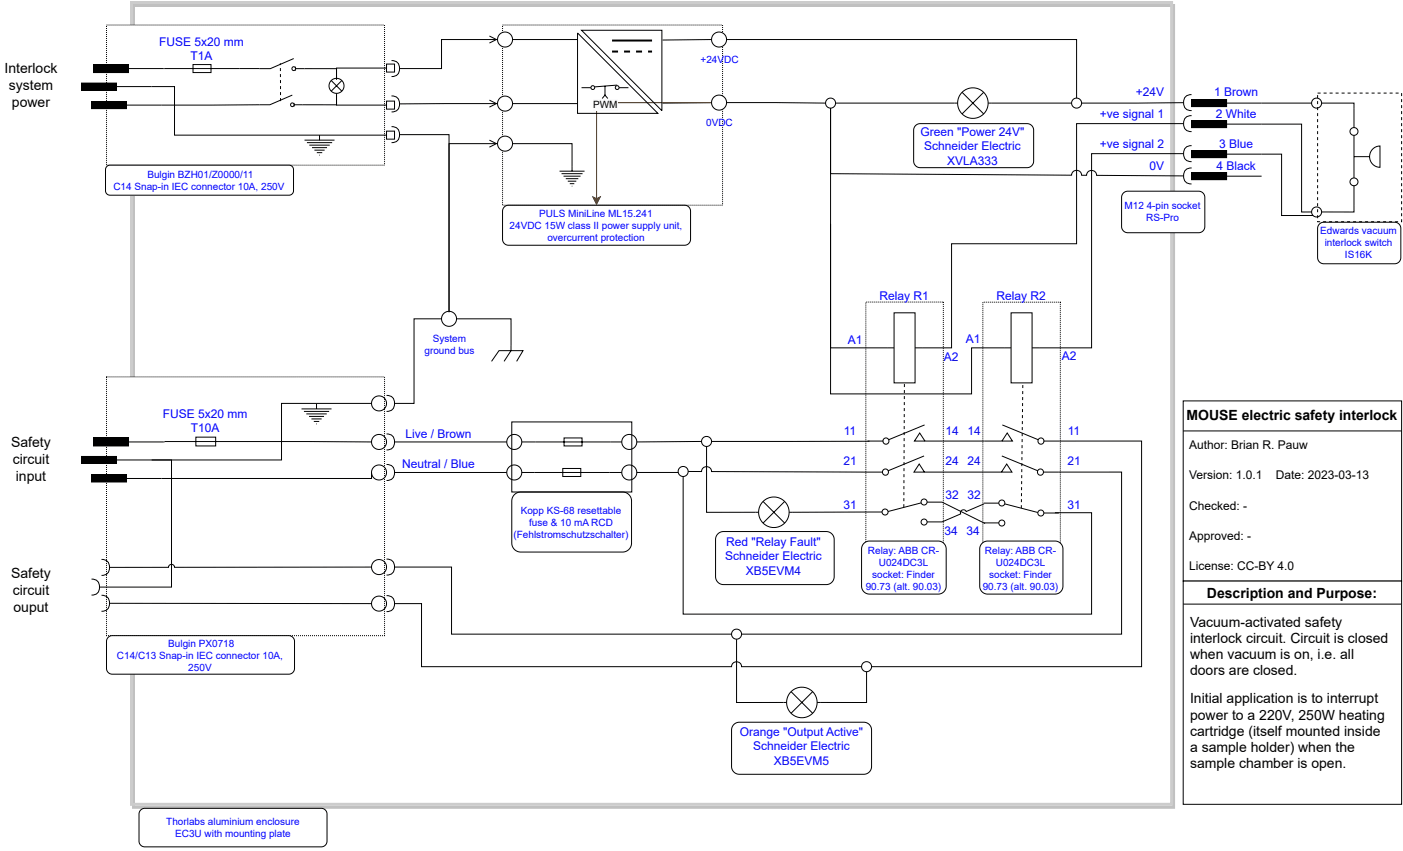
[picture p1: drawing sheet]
<svg xmlns="http://www.w3.org/2000/svg" width="356mm" height="216mm" viewBox="0 0 356 216" stroke-linecap="round" stroke-linejoin="round" font-family="sans-serif">
<defs><g id="words">
<g font-size="3.6">
<text x="1.2" y="18.5">Interlock</text>
<text x="2.2" y="22.9">system</text>
<text x="3" y="27.2">power</text>
<text x="301.3" y="106.7">MOUSE electric safety interlock</text>
<text x="2.8" y="113.5">Safety</text>
<text x="3.2" y="117.8">circuit</text>
<text x="4" y="122.2">input</text>
<text x="2.8" y="146.5">Safety</text>
<text x="3.2" y="150.9">circuit</text>
<text x="3.4" y="155.2">ouput</text>
<text x="306.5" y="151.6">Description and Purpose:</text>
<text x="302.2" y="159">Vacuum-activated safety</text>
<text x="302.2" y="163">interlock circuit. Circuit is closed</text>
<text x="302.2" y="167.1">when vacuum is on, i.e. all</text>
<text x="302.2" y="171.2">doors are closed.</text>
<text x="302.2" y="178.3">Initial application is to interrupt</text>
<text x="302.2" y="182.6">power to a 220V, 250W heating</text>
<text x="302.2" y="186.7">cartridge (itself mounted inside</text>
<text x="302.2" y="190.7">a sample holder) when the</text>
<text x="302.2" y="194.8">sample chamber is open.</text>
</g>
<g font-size="3" fill="#00f">
<text x="40.4" y="11.7">FUSE 5x20 mm</text>
<text x="48.4" y="15.2">T1A</text>
<text x="279.3" y="30">+ve signal 1</text>
<text x="288.4" y="24.4">+24V</text>
<text x="308.3" y="24.4">1 Brown</text>
<text x="308.7" y="30">2 White</text>
<text x="233.8" y="34.5">Green &quot;Power 24V&quot;</text>
<text x="234.7" y="38.1">Schneider Electric</text>
<text x="240.5" y="41.9">XVLA333</text>
<text x="279.3" y="37.6">+ve signal 2</text>
<text x="309.6" y="37.6">3 Blue</text>
<text x="291.9" y="43.2">0V</text>
<text x="308.9" y="43.2">4 Black</text>
<text x="223.3" y="76.2">Relay R1</text>
<text x="253" y="76.2">Relay R2</text>
<text x="215.3" y="87.4">A1</text>
<text x="245.2" y="87.1">A1</text>
<text x="239.7" y="91.7">A2</text>
<text x="269.6" y="91.4">A2</text>
<text x="41.4" y="106.2">FUSE 5x20 mm</text>
<text x="48.5" y="109.7">T10A</text>
<text x="103" y="111.2">Live / Brown</text>
<text x="214.3" y="110.5">11</text>
<text x="240.1" y="110.5">14</text>
<text x="245.7" y="110.5">14</text>
<text x="271.2" y="110.5">11</text>
<text x="102.1" y="118.9">Neutral / Blue</text>
<text x="214.2" y="118.1">21</text>
<text x="240.1" y="118.1">24</text>
<text x="245.7" y="118.1">24</text>
<text x="271.1" y="118.1">21</text>
<text x="214.2" y="129">31</text>
<text x="240.1" y="126.5">32</text>
<text x="245.7" y="126.5">32</text>
<text x="271.1" y="129">31</text>
<text x="239.8" y="135.6">34</text>
<text x="245.4" y="135.6">34</text>
<text x="184.2" y="142">Schneider Electric</text>
<text x="184.4" y="138.4">Red &quot;Relay Fault&quot;</text>
<text x="189.4" y="145.8">XB5EVM4</text>
<text x="187.9" y="186.7">Orange &quot;Output Active&quot;</text>
<text x="191.3" y="190.2">Schneider Electric</text>
<text x="196.5" y="194">XB5EVM5</text>
</g>
<g font-size="3">
<text x="302" y="114">Author: Brian R. Pauw</text>
<text x="302" y="121.6">Version: 1.0.1</text>
<text x="324" y="121.6">Date: 2023-03-13</text>
<text x="302" y="129.3">Checked: -</text>
<text x="302" y="136.9">Approved: -</text>
<text x="302" y="144.5">License: CC-BY 4.0</text>
</g>
<g font-size="2.5" fill="#00f">
<text x="177.9" y="16">+24VDC</text>
<text x="37.4" y="45.2">Bulgin BZH01/Z0000/11</text>
<text x="28.8" y="48.3">C14 Snap-in IEC connector 10A, 250V</text>
<text x="285.6" y="53.1">M12 4-pin socket</text>
<text x="129.4" y="58.2">24VDC 15W class II power supply unit,</text>
<text x="137" y="55.1">PULS MiniLine ML15.241</text>
<text x="291.1" y="56.1">RS-Pro</text>
<text x="335.3" y="59.4">Edwards vacuum</text>
<text x="139" y="61.2">overcurrent protection</text>
<text x="336.4" y="62.5">interlock switch</text>
<text x="341.5" y="65.5">IS16K</text>
<text x="107.8" y="89.9">ground bus</text>
<text x="109.9" y="86.9">System</text>
<text x="132.2" y="130.3">Kopp KS-68 resettable</text>
<text x="130.4" y="136.4">(Fehlstromschutzschalter)</text>
<text x="134.4" y="133.3">fuse &amp; 10 mA RCD</text>
<text x="220.4" y="140.4">Relay: ABB CR-</text>
<text x="223.2" y="143.5">U024DC3L</text>
<text x="250.1" y="140.4">Relay: ABB CR-</text>
<text x="252.9" y="143.5">U024DC3L</text>
<text x="219.8" y="149.6">90.73 (alt. 90.03)</text>
<text x="221.5" y="146.5">socket: Finder</text>
<text x="249.6" y="149.6">90.73 (alt. 90.03)</text>
<text x="251.2" y="146.5">socket: Finder</text>
<text x="29.7" y="167.1">C14/C13 Snap-in IEC connector 10A,</text>
<text x="42.7" y="164.1">Bulgin PX0718</text>
<text x="47.8" y="170.2">250V</text>
<text x="42.2" y="209.3">Thorlabs aluminium enclosure</text>
<text x="44.5" y="212.3">EC3U with mounting plate</text>
</g>
<text font-size="2.5" x="150.6" y="27.4">PWM</text>
<text font-size="2.5" fill="#00c" x="179.3" y="32">0VDC</text>
</g></defs>
<path d="M33.9 1.4h264.1v203.4h-264.1z" fill="none" stroke="#000" stroke-width=".76" stroke-linecap="butt"/>
<path d="M33.4 .6h264.1v203.5h-264.1z" fill="none" stroke="#ccc" stroke-width=".76" stroke-linecap="butt"/>
<path d="M186.4 183.8l.6-.4 .8-.2h31.5a1.98 1.98 0 0 1 2 2v9.3a1.98 1.98 0 0 1-2 1.9h-31.5a1.98 1.98 0 0 1-2-1.9v-9.5z" fill="#fff"/>
<path d="M186.4 183.8l.6-.4 .8-.2h31.5a1.98 1.98 0 0 1 2 2v9.3a1.98 1.98 0 0 1-2 1.9h-31.5a1.98 1.98 0 0 1-2-1.9v-9.5z" fill="none" stroke="#000" stroke-width=".25"/>
<path d="M182.3 135.4l.7-.4 .7-.1h26.1a2.02 2.02 0 0 1 2 2v9.4a2.02 2.02 0 0 1-2 2h-26.1a2.02 2.02 0 0 1-2-2v-9.6z" fill="#fff"/>
<path d="M182.3 135.4l.7-.4 .7-.1h26.1a2.02 2.02 0 0 1 2 2v9.4a2.02 2.02 0 0 1-2 2h-26.1a2.02 2.02 0 0 1-2-2v-9.6z" fill="none" stroke="#000" stroke-width=".25"/>
<path d="M232.5 31.9l.5-.4 .7-.1h27.1a1.68 1.68 0 0 1 1.7 1.6v7.9a1.68 1.68 0 0 1-1.7 1.6h-27.1a1.68 1.68 0 0 1-1.7-1.6v-8z" fill="#fff"/>
<g fill="none" stroke="#000" stroke-width=".25">
<path d="M130.2 10h16.5M180.7 10l-12.5 .2M180.7 26l-12.5 .2M212.2 26.2h31M232.5 31.9l.5-.4 .7-.1h27.1a1.68 1.68 0 0 1 1.7 1.6v7.9a1.68 1.68 0 0 1-1.7 1.6h-27.1a1.68 1.68 0 0 1-1.7-1.6v-8zM244.3 23.4l5.5 5.5M249.8 23.4l-5.5 5.5M250.9 26.2h21.2M300.6 26l-25.9 .2M302.6 24a2.03 2.03 0 0 0-2 2 2.03 2.03 0 0 0 2 2.1M343.8 27.5v4.9M343.8 34.3v10.8"/>
<path d="M343.8 39.7h4M348.8 37.6l1-.5 .6-.1v5.4a2.71 2.71 0 0 1-2.5-1.8 2.71 2.71 0 0 1 .9-3zM343.8 47.1v4.9M124.8 91.7l1.9-2.7h6.1l-1.6 2.7M129.8 87.7v1.3l-1.8 2.7"/>
<circle cx="210.9" cy="26.2" r="1.27"/>
<circle cx="247.1" cy="26.2" r="3.9"/>
<circle cx="273.4" cy="26.2" r="1.27"/>
<circle cx="343.8" cy="33.4" r="1"/>
<circle cx="343.8" cy="46.2" r="1"/>
</g>
<g fill="#000">
<path d="M128.1 6.2h.3v.3h-.3zM128.6 6.2h.3v.3h-.3zM129.1 6.2h.3v.3h-.3zM129.6 6.2h.3v.3h-.3zM130.2 6.2h.2v.3h-.2zM130.7 6.2h.2v.3h-.2zM131.2 6.2h.2v.3h-.2zM131.7 6.2h.2v.3h-.2zM132.2 6.2h.2v.3h-.2zM132.7 6.2h.2v.3h-.2zM133.2 6.2h.3v.3h-.3zM133.7 6.2h.3v.3h-.3zM134.2 6.2h.3v.3h-.3zM134.7 6.2h.3v.3h-.3zM135.2 6.2h.3v.3h-.3zM135.7 6.2h.3v.3h-.3zM136.2 6.2h.3v.3h-.3zM136.8 6.2h.2v.3h-.2zM137.3 6.2h.2v.3h-.2zM137.8 6.2h.2v.3h-.2zM138.3 6.2h.2v.3h-.2zM138.8 6.2h.2v.3h-.2zM139.3 6.2h.3v.3h-.3zM139.8 6.2h.3v.3h-.3zM140.3 6.2h.3v.3h-.3zM140.8 6.2h.3v.3h-.3zM141.3 6.2h.3v.3h-.3zM141.8 6.2h.3v.3h-.3zM142.3 6.2h.3v.3h-.3zM142.9 6.2h.2v.3h-.2zM143.4 6.2h.2v.3h-.2zM143.9 6.2h.2v.3h-.2zM144.4 6.2h.2v.3h-.2zM144.9 6.2h.2v.3h-.2zM145.4 6.2h.2v.3h-.2zM145.9 6.2h.3v.3h-.3zM146.4 6.2h.3v.3h-.3zM146.9 6.2h.3v.3h-.3zM147.4 6.2h.3v.3h-.3zM147.9 6.2h.3v.3h-.3zM148.4 6.2h.3v.3h-.3zM148.9 6.2h.3v.3h-.3zM149.5 6.2h.2v.3h-.2zM150 6.2h.2v.3h-.2zM150.5 6.2h.2v.3h-.2zM151 6.2h.2v.3h-.2zM151.5 6.2h.2v.3h-.2zM152 6.2h.2v.3h-.2zM152.5 6.2h.3v.3h-.3zM153 6.2h.3v.3h-.3zM153.5 6.2h.3v.3h-.3zM154 6.2h.3v.3h-.3zM154.5 6.2h.3v.3h-.3zM155 6.2h.3v.3h-.3zM155.6 6.2h.2v.3h-.2zM156.1 6.2h.2v.3h-.2zM156.6 6.2h.2v.3h-.2zM157.1 6.2h.2v.3h-.2zM157.6 6.2h.2v.3h-.2zM158.1 6.2h.2v.3h-.2zM158.6 6.2h.3v.3h-.3zM159.1 6.2h.3v.3h-.3zM159.6 6.2h.3v.3h-.3zM160.1 6.2h.3v.3h-.3zM160.6 6.2h.3v.3h-.3zM161.1 6.2h.3v.3h-.3zM161.6 6.2h.3v.3h-.3zM162.2 6.2h.2v.3h-.2zM162.7 6.2h.2v.3h-.2zM163.2 6.2h.2v.3h-.2zM163.7 6.2h.2v.3h-.2zM164.2 6.2h.2v.3h-.2zM164.7 6.2h.2v.3h-.2zM165.2 6.2h.3v.3h-.3zM165.7 6.2h.3v.3h-.3zM166.2 6.2h.3v.3h-.3zM166.7 6.2h.3v.3h-.3zM167.2 6.2h.3v.3h-.3zM167.7 6.2h.3v.3h-.3zM168.2 6.2h.3v.3h-.3zM168.8 6.2h.2v.3h-.2zM169.3 6.2h.2v.3h-.2zM169.8 6.2h.2v.3h-.2zM170.3 6.2h.2v.3h-.2zM170.8 6.2h.2v.3h-.2zM171.3 6.2h.2v.3h-.2zM171.8 6.2h.3v.3h-.3zM172.3 6.2h.3v.3h-.3zM172.8 6.2h.3v.3h-.3zM173.3 6.2h.3v.3h-.3zM173.8 6.2h.3v.3h-.3zM174.3 6.2h.3v.3h-.3zM174.9 6.2h.2v.3h-.2zM175.4 6.2h.2v.3h-.2zM175.9 6.2h.2v.3h-.2zM176.4 6.2h.2v.3h-.2zM176.9 6.2h.2v.3h-.2zM177.4 6.2h.2v.3h-.2zM177.9 6.2h.3v.3h-.3zM178.4 6.2h.3v.3h-.3zM178.9 6.2h.3v.3h-.3zM179.4 6.2h.3v.3h-.3zM179.9 6.2h.3v.3h-.3zM180.4 6.2h.3v.3h-.3zM180.9 6.2h.3v.3h-.3zM181.5 6.2h.2v.3h-.2zM182 6.2h.2v.3h-.2zM182.5 6.2h.2v.3h-.2zM183 6.2h.2v.3h-.2zM183.4 6.3h.2v.3h-.2zM183.4 6.9h.2v.2h-.2zM183.4 7.4h.2v.2h-.2zM183.4 7.9h.2v.2h-.2zM183.4 8.4h.2v.2h-.2zM183.4 8.9h.2v.2h-.2zM183.4 9.4h.2v.3h-.2zM183.4 9.9h.2v.3h-.2zM183.4 10.4h.2v.3h-.2zM183.4 10.9h.2v.3h-.2zM183.4 11.4h.2v.3h-.2zM183.4 11.9h.2v.3h-.2zM183.4 12.4h.2v.3h-.2zM183.4 13h.2v.2h-.2zM183.4 13.5h.2v.2h-.2zM183.4 14h.2v.2h-.2zM183.4 14.5h.2v.2h-.2zM183.4 15h.2v.2h-.2zM183.4 15.5h.2v.2h-.2zM183.4 16h.2v.3h-.2zM183.4 16.5h.2v.3h-.2zM183.4 17h.2v.3h-.2zM183.4 17.5h.2v.3h-.2zM183.4 18h.2v.3h-.2zM183.4 18.5h.2v.3h-.2zM183.4 19h.2v.3h-.2zM183.4 19.6h.2v.2h-.2zM183.4 20.1h.2v.2h-.2zM183.4 20.6h.2v.2h-.2zM183.4 21.1h.2v.2h-.2zM183.4 21.6h.2v.2h-.2zM183.4 22.1h.2v.2h-.2zM183.4 22.6h.2v.3h-.2zM183.4 23.1h.2v.3h-.2zM183.4 23.6h.2v.3h-.2zM183.4 24.1h.2v.3h-.2zM183.4 24.6h.2v.3h-.2zM183.4 25.1h.2v.3h-.2zM183.4 25.6h.2v.3h-.2zM183.4 26.2h.2v.2h-.2zM183.4 26.7h.2v.2h-.2zM183.4 27.2h.2v.2h-.2zM183.4 27.7h.2v.2h-.2zM183.4 28.2h.2v.2h-.2zM183.4 28.7h.2v.3h-.2zM183.4 29.2h.2v.3h-.2zM183.4 29.7h.2v.3h-.2zM183.4 30.2h.2v.3h-.2zM183.4 30.7h.2v.3h-.2zM183.4 31.2h.2v.3h-.2zM183.4 31.7h.2v.3h-.2zM183.4 32.3h.2v.2h-.2zM183.4 32.8h.2v.2h-.2zM183.4 33.3h.2v.2h-.2zM183.4 33.8h.2v.2h-.2zM183.4 34.3h.2v.2h-.2zM183.4 34.8h.2v.2h-.2zM183.4 35.3h.2v.3h-.2zM183.4 35.8h.2v.3h-.2zM183.4 36.3h.2v.3h-.2zM183.4 36.8h.2v.3h-.2zM183.4 37.3h.2v.3h-.2zM183.4 37.8h.2v.3h-.2zM183.4 38.3h.2v.3h-.2zM183.4 38.9h.2v.2h-.2zM183.4 39.4h.2v.2h-.2zM183.4 39.9h.2v.2h-.2zM183.4 40.4h.2v.2h-.2zM183.4 40.9h.2v.2h-.2zM183.4 41.4h.2v.2h-.2zM183.4 41.9h.2v.3h-.2zM183.4 42.4h.2v.3h-.2zM183.4 42.9h.2v.3h-.2zM183.4 43.4h.2v.3h-.2zM183.4 43.9h.2v.3h-.2zM183.4 44.4h.2v.3h-.2zM183.4 45h.2v.2h-.2zM183.4 45.5h.2v.2h-.2zM183.4 46h.2v.2h-.2zM183.4 46.5h.2v.2h-.2zM183.4 47h.2v.2h-.2zM183.4 47.5h.2v.2h-.2zM183.4 48h.2v.3h-.2zM183.4 48.5h.2v.3h-.2zM183.4 49h.2v.3h-.2zM183.4 49.5h.2v.3h-.2zM183.4 50h.2v.3h-.2zM183.4 50.5h.2v.3h-.2zM183.4 51h.2v.3h-.2zM183.4 51.6h.2v.2h-.2zM183.2 51.9h.3v.3h-.3zM182.7 51.9h.3v.3h-.3zM182.2 51.9h.3v.3h-.3zM181.7 51.9h.3v.3h-.3zM181.2 51.9h.3v.3h-.3zM180.7 51.9h.2v.3h-.2zM180.2 51.9h.2v.3h-.2zM179.7 51.9h.2v.3h-.2zM179.2 51.9h.2v.3h-.2zM178.7 51.9h.2v.3h-.2zM178.2 51.9h.2v.3h-.2zM177.6 51.9h.3v.3h-.3zM177.1 51.9h.3v.3h-.3zM176.6 51.9h.3v.3h-.3zM176.1 51.9h.3v.3h-.3zM175.6 51.9h.3v.3h-.3zM175.1 51.9h.3v.3h-.3zM174.6 51.9h.3v.3h-.3zM174.1 51.9h.2v.3h-.2zM173.6 51.9h.2v.3h-.2zM173.1 51.9h.2v.3h-.2zM172.6 51.9h.2v.3h-.2zM172.1 51.9h.2v.3h-.2zM171.5 51.9h.3v.3h-.3zM171 51.9h.3v.3h-.3zM170.5 51.9h.3v.3h-.3zM170 51.9h.3v.3h-.3zM169.5 51.9h.3v.3h-.3zM169 51.9h.3v.3h-.3zM168.5 51.9h.3v.3h-.3zM168 51.9h.2v.3h-.2zM167.5 51.9h.2v.3h-.2zM167 51.9h.2v.3h-.2zM166.5 51.9h.2v.3h-.2zM166 51.9h.2v.3h-.2zM165.5 51.9h.2v.3h-.2zM164.9 51.9h.3v.3h-.3zM164.4 51.9h.3v.3h-.3zM163.9 51.9h.3v.3h-.3zM163.4 51.9h.3v.3h-.3zM162.9 51.9h.3v.3h-.3zM162.4 51.9h.3v.3h-.3zM161.9 51.9h.3v.3h-.3zM161.4 51.9h.2v.3h-.2zM160.9 51.9h.2v.3h-.2zM160.4 51.9h.2v.3h-.2zM159.9 51.9h.2v.3h-.2zM159.4 51.9h.2v.3h-.2zM158.9 51.9h.2v.3h-.2zM158.3 51.9h.3v.3h-.3zM157.8 51.9h.3v.3h-.3zM157.3 51.9h.3v.3h-.3zM156.8 51.9h.3v.3h-.3zM156.3 51.9h.3v.3h-.3zM155.8 51.9h.3v.3h-.3zM155.3 51.9h.3v.3h-.3zM154.8 51.9h.2v.3h-.2zM154.3 51.9h.2v.3h-.2zM153.8 51.9h.2v.3h-.2zM153.3 51.9h.2v.3h-.2zM152.8 51.9h.2v.3h-.2zM152.2 51.9h.3v.3h-.3zM151.7 51.9h.3v.3h-.3zM151.2 51.9h.3v.3h-.3zM150.7 51.9h.3v.3h-.3zM150.2 51.9h.3v.3h-.3zM149.7 51.9h.3v.3h-.3zM149.2 51.9h.3v.3h-.3zM148.7 51.9h.2v.3h-.2zM148.2 51.9h.2v.3h-.2zM147.7 51.9h.2v.3h-.2zM147.2 51.9h.2v.3h-.2zM146.7 51.9h.2v.3h-.2zM146.2 51.9h.2v.3h-.2zM145.6 51.9h.3v.3h-.3zM145.1 51.9h.3v.3h-.3zM144.6 51.9h.3v.3h-.3zM144.1 51.9h.3v.3h-.3zM143.6 51.9h.3v.3h-.3zM143.1 51.9h.3v.3h-.3zM142.6 51.9h.3v.3h-.3zM142.1 51.9h.2v.3h-.2zM141.6 51.9h.2v.3h-.2zM141.1 51.9h.2v.3h-.2zM140.6 51.9h.2v.3h-.2zM140.1 51.9h.2v.3h-.2zM139.6 51.9h.2v.3h-.2zM139 51.9h.3v.3h-.3zM138.5 51.9h.3v.3h-.3zM138 51.9h.3v.3h-.3zM137.5 51.9h.3v.3h-.3zM137 51.9h.3v.3h-.3zM136.5 51.9h.3v.3h-.3zM136 51.9h.2v.3h-.2zM135.5 51.9h.2v.3h-.2zM135 51.9h.2v.3h-.2zM134.5 51.9h.2v.3h-.2zM134 51.9h.2v.3h-.2zM133.5 51.9h.2v.3h-.2zM132.9 51.9h.3v.3h-.3zM132.4 51.9h.3v.3h-.3zM131.9 51.9h.3v.3h-.3zM131.4 51.9h.3v.3h-.3zM130.9 51.9h.3v.3h-.3zM130.4 51.9h.3v.3h-.3zM129.9 51.9h.3v.3h-.3zM129.4 51.9h.2v.3h-.2zM128.9 51.9h.2v.3h-.2zM128.4 51.9h.2v.3h-.2zM127.9 51.9h.2v.3h-.2zM127.5 51.8h.2v.3h-.2zM127.5 51.3h.2v.3h-.2zM127.5 50.8h.2v.2h-.2zM127.5 50.3h.2v.2h-.2zM127.5 49.8h.2v.2h-.2zM127.5 49.3h.2v.2h-.2zM127.5 48.8h.2v.2h-.2zM127.5 48.3h.2v.2h-.2zM127.5 47.7h.2v.3h-.2zM127.5 47.2h.2v.3h-.2zM127.5 46.7h.2v.3h-.2zM127.5 46.2h.2v.3h-.2zM127.5 45.7h.2v.3h-.2zM127.5 45.2h.2v.3h-.2zM127.5 44.7h.2v.3h-.2zM127.5 44.2h.2v.2h-.2zM127.5 43.7h.2v.2h-.2zM127.5 43.2h.2v.2h-.2zM127.5 42.7h.2v.2h-.2zM127.5 42.2h.2v.2h-.2zM127.5 41.6h.2v.3h-.2zM127.5 41.1h.2v.3h-.2zM127.5 40.6h.2v.3h-.2zM127.5 40.1h.2v.3h-.2zM127.5 39.6h.2v.3h-.2zM127.5 39.1h.2v.3h-.2zM127.5 38.6h.2v.3h-.2zM127.5 38.1h.2v.2h-.2zM127.5 37.6h.2v.2h-.2zM127.5 37.1h.2v.2h-.2zM127.5 36.6h.2v.2h-.2zM127.5 36.1h.2v.2h-.2zM127.5 35.6h.2v.2h-.2zM127.5 35h.2v.3h-.2zM127.5 34.5h.2v.3h-.2zM127.5 34h.2v.3h-.2zM127.5 33.5h.2v.3h-.2zM127.5 33h.2v.3h-.2zM127.5 32.5h.2v.3h-.2zM127.5 32h.2v.3h-.2zM127.5 31.5h.2v.2h-.2zM127.5 31h.2v.2h-.2zM127.5 30.5h.2v.2h-.2zM127.5 30h.2v.2h-.2zM127.5 29.5h.2v.2h-.2zM127.5 29h.2v.2h-.2zM127.5 28.4h.2v.3h-.2zM127.5 27.9h.2v.3h-.2zM127.5 27.4h.2v.3h-.2zM127.5 26.9h.2v.3h-.2zM127.5 26.4h.2v.3h-.2zM127.5 25.9h.2v.3h-.2zM127.5 25.4h.2v.2h-.2zM127.5 24.9h.2v.2h-.2zM127.5 24.4h.2v.2h-.2zM127.5 23.9h.2v.2h-.2zM127.5 23.4h.2v.2h-.2zM127.5 22.9h.2v.2h-.2zM127.5 22.3h.2v.3h-.2zM127.5 21.8h.2v.3h-.2zM127.5 21.3h.2v.3h-.2zM127.5 20.8h.2v.3h-.2zM127.5 20.3h.2v.3h-.2zM127.5 19.8h.2v.3h-.2zM127.5 19.3h.2v.3h-.2zM127.5 18.8h.2v.2h-.2zM127.5 18.3h.2v.2h-.2zM127.5 17.8h.2v.2h-.2zM127.5 17.3h.2v.2h-.2zM127.5 16.8h.2v.2h-.2zM127.5 16.3h.2v.2h-.2zM127.5 15.7h.2v.3h-.2zM127.5 15.2h.2v.3h-.2zM127.5 14.7h.2v.3h-.2zM127.5 14.2h.2v.3h-.2zM127.5 13.7h.2v.3h-.2zM127.5 13.2h.2v.3h-.2zM127.5 12.7h.2v.3h-.2zM127.5 12.2h.2v.2h-.2zM127.5 11.7h.2v.2h-.2zM127.5 11.2h.2v.2h-.2zM127.5 10.7h.2v.2h-.2zM127.5 10.2h.2v.2h-.2zM127.5 9.7h.2v.2h-.2zM127.5 9.1h.2v.3h-.2zM127.5 8.6h.2v.3h-.2zM127.5 8.1h.2v.3h-.2zM127.5 7.6h.2v.3h-.2zM127.5 7.1h.2v.3h-.2zM127.5 6.6h.2v.3h-.2zM127.6 6.2h.3v.3h-.3z"/>
<path d="M336.1 23.5h.8v.2h-.8zM337.6 23.5h.8v.2h-.8zM339.2 23.5h.7v.2h-.7zM340.7 23.5h.7v.2h-.7zM342.2 23.5h.8v.2h-.8zM343.7 23.5h.8v.2h-.8zM345.3 23.5h.7v.2h-.7zM346.8 23.5h.7v.2h-.7zM348.3 23.5h.8v.2h-.8zM349.8 23.5h.8v.2h-.8zM351.4 23.5h.7v.2h-.7zM352.9 23.5h.7v.2h-.7zM354.4 23.5h.8v.2h-.8zM355.8 23.6h.3v.8h-.3zM355.8 25.1h.3v.8h-.3zM355.8 26.7h.3v.7h-.3zM355.8 28.2h.3v.8h-.3zM355.8 29.7h.3v.8h-.3zM355.8 31.2h.3v.8h-.3zM355.8 32.8h.3v.7h-.3zM355.8 34.3h.3v.7h-.3zM355.8 35.8h.3v.8h-.3zM355.8 37.3h.3v.8h-.3zM355.8 38.9h.3v.7h-.3zM355.8 40.4h.3v.7h-.3zM355.8 41.9h.3v.8h-.3zM355.8 43.4h.3v.8h-.3zM355.8 45h.3v.7h-.3zM355.8 46.5h.3v.7h-.3zM355.8 48h.3v.8h-.3zM355.8 49.5h.3v.8h-.3zM355.8 51h.3v.8h-.3zM355.8 52.6h.3v.7h-.3zM355.8 54.1h.3v.8h-.3zM355.8 55.6h.3v.8h-.3l.1-.3-.1 .2zM354.3 56.1h.7v.3h-.7zM352.8 56.1h.7v.3h-.7zM351.2 56.1h.8v.3h-.8zM349.7 56.1h.8v.3h-.8zM348.2 56.1h.7v.3h-.7zM346.7 56.1h.7v.3h-.7zM345.1 56.1h.8v.3h-.8zM343.6 56.1h.8v.3h-.8zM342.1 56.1h.7v.3h-.7zM340.6 56.1h.7v.3h-.7zM339 56.1h.8v.3h-.8zM337.5 56.1h.8v.3h-.8zM336 56.1h.8v.3h-.8zM334.5 56.1l.2 .2-.1-.2h.6v.3h-.7zM334.5 54.6h.2v.8h-.2zM334.5 53.1h.2v.7h-.2zM334.5 51.6h.2v.7h-.2zM334.5 50h.2v.8h-.2zM334.5 48.5h.2v.8h-.2zM334.5 47h.2v.7h-.2zM334.5 45.5h.2v.7h-.2zM334.5 43.9h.2v.8h-.2zM334.5 42.4h.2v.8h-.2zM334.5 40.9h.2v.7h-.2zM334.5 39.4h.2v.7h-.2zM334.5 37.8h.2v.8h-.2zM334.5 36.3h.2v.8h-.2zM334.5 34.8h.2v.8h-.2zM334.5 33.3h.2v.7h-.2zM334.5 31.7h.2v.8h-.2zM334.5 30.2h.2v.8h-.2zM334.5 28.7h.2v.8h-.2zM334.5 27.2h.2v.7h-.2zM334.5 25.6h.2v.8h-.2zM334.5 24.1h.2v.8h-.2zM334.6 23.5h.8v.2h-.8z"/>
</g>
<circle cx="128.2" cy="10" r="1.9" fill="#fff"/>
<g fill="none" stroke="#000" stroke-width=".25">
<path d="M130.2 26.3h16.5"/>
<circle cx="128.2" cy="10" r="1.9"/>
</g>
<circle cx="128.2" cy="26.3" r="1.9" fill="#fff"/>
<circle cx="128.2" cy="26.3" r="1.9" fill="none" stroke="#000" stroke-width=".25"/>
<circle cx="128.2" cy="36.4" r="1.9" fill="#fff"/>
<g fill="none" stroke="#000" stroke-width=".25">
<path d="M130.2 36.4h15.1v7M142.1 43.4h6.3M142.6 44.1h5.3M143.1 44.7h4.3M143.7 45.3h3.2M144.2 46h2.1M144.7 46.6h1.1M145.2 47.2h.1"/>
<circle cx="128.2" cy="36.4" r="1.9"/>
</g>
<circle cx="182.6" cy="10" r="1.9" fill="#fff"/>
<circle cx="182.6" cy="10" r="1.9" fill="none" stroke="#000" stroke-width=".25"/>
<path d="M180.7 26h-29.2v24.4" fill="none" stroke="#994c00" stroke-width=".25"/>
<path d="M150.6 50l.9 .4 .9-.4-.9 1.8z" fill="#994c00"/>
<path d="M180.7 26h-29.2v24.4M150.6 50l.9 .4 .9-.4-.9 1.8z" fill="none" stroke="#994c00" stroke-width=".25"/>
<path d="M150.6 50l.9 .4 .9-.4-.9 1.8z" fill="#994c00"/>
<path d="M150.6 50l.9 .4 .9-.4-.9 1.8z" fill="none" stroke="#994c00" stroke-width=".25"/>
<circle cx="182.6" cy="26" r="1.9" fill="#fff"/>
<g fill="none" stroke="#000" stroke-width=".25">
<path d="M146.7 8.4l20.4 20.4h-20.4zM147.7 7.7h20.4v20.4zM147.7 22.2h2.4M152.9 25l.7-.9 .7 .9M153.6 21.8v2.3M156.7 21.6l-5.7 .4M157.2 22.2h2.4M128.1 52.5l1-.4h44.7a1.52 1.52 0 0 1 1.6 1.5v7.1a1.52 1.52 0 0 1-1.6 1.5h-44.7a1.52 1.52 0 0 1-1.5-1.5v-7.3z"/>
<circle cx="182.6" cy="26" r="1.9"/>
</g>
<path d="M155.4 10.3h10.2" fill="none" stroke="#000" stroke-width=".51"/>
<path d="M155.4 12.8h1.5v.5h-1.5zM158.5 12.8h1.5v.5h-1.5zM161.5 12.8h1.5v.5h-1.5zM164.6 12.8h1v.5h-1z" fill="#000"/>
<circle cx="150.5" cy="22.2" r=".48" fill="#fff"/>
<circle cx="150.5" cy="22.2" r=".48" fill="none" stroke="#000" stroke-width=".25"/>
<circle cx="156.7" cy="22.2" r=".48" fill="#fff"/>
<circle cx="156.7" cy="22.2" r=".48" fill="none" stroke="#000" stroke-width=".25"/>
<path d="M150.6 25.1h6.1v2.8h-6.1z" fill="#fbfbfb"/>
<path d="M20.7 6.3h76.9v43.2h-76.9z" fill="#fff"/>
<g fill="#000">
<path d="M23.7 16.4h8.9v2h-8.9zM20.7 21.1h8.9v1.8h-8.9zM23.2 25.8h8.9v1.8h-8.9z"/>
<path d="M27.6 6.2h.2v.3h-.2zM28.1 6.2h.2v.3h-.2zM28.6 6.2h.2v.3h-.2zM29.1 6.2h.2v.3h-.2zM29.6 6.2h.2v.3h-.2zM30.1 6.2h.2v.3h-.2zM30.6 6.2h.3v.3h-.3zM31.1 6.2h.3v.3h-.3zM31.6 6.2h.3v.3h-.3zM32.1 6.2h.3v.3h-.3zM32.6 6.2h.3v.3h-.3zM33.1 6.2h.3v.3h-.3zM33.6 6.2h.3v.3h-.3zM34.2 6.2h.2v.3h-.2zM34.7 6.2h.2v.3h-.2zM35.2 6.2h.2v.3h-.2zM35.7 6.2h.2v.3h-.2zM36.2 6.2h.2v.3h-.2zM36.7 6.2h.3v.3h-.3zM37.2 6.2h.3v.3h-.3zM37.7 6.2h.3v.3h-.3zM38.2 6.2h.3v.3h-.3zM38.7 6.2h.3v.3h-.3zM39.2 6.2h.3v.3h-.3zM39.7 6.2h.3v.3h-.3zM40.3 6.2h.2v.3h-.2zM40.8 6.2h.2v.3h-.2zM41.3 6.2h.2v.3h-.2zM41.8 6.2h.2v.3h-.2zM42.3 6.2h.2v.3h-.2zM42.8 6.2h.2v.3h-.2zM43.3 6.2h.3v.3h-.3zM43.8 6.2h.3v.3h-.3zM44.3 6.2h.3v.3h-.3zM44.8 6.2h.3v.3h-.3zM45.3 6.2h.3v.3h-.3zM45.8 6.2h.3v.3h-.3zM46.3 6.2h.3v.3h-.3zM46.9 6.2h.2v.3h-.2zM47.4 6.2h.2v.3h-.2zM47.9 6.2h.2v.3h-.2zM48.4 6.2h.2v.3h-.2zM48.9 6.2h.2v.3h-.2zM49.4 6.2h.2v.3h-.2zM49.9 6.2h.3v.3h-.3zM50.4 6.2h.3v.3h-.3zM50.9 6.2h.3v.3h-.3zM51.4 6.2h.3v.3h-.3zM51.9 6.2h.3v.3h-.3zM52.4 6.2h.3v.3h-.3zM53 6.2h.2v.3h-.2zM53.5 6.2h.2v.3h-.2zM54 6.2h.2v.3h-.2zM54.5 6.2h.2v.3h-.2zM55 6.2h.2v.3h-.2zM55.5 6.2h.2v.3h-.2zM56 6.2h.3v.3h-.3zM56.5 6.2h.3v.3h-.3zM57 6.2h.3v.3h-.3zM57.5 6.2h.3v.3h-.3zM58 6.2h.3v.3h-.3zM58.5 6.2h.3v.3h-.3zM59 6.2h.3v.3h-.3zM59.6 6.2h.2v.3h-.2zM60.1 6.2h.2v.3h-.2zM60.6 6.2h.2v.3h-.2zM61.1 6.2h.2v.3h-.2zM61.6 6.2h.2v.3h-.2zM62.1 6.2h.2v.3h-.2zM62.6 6.2h.3v.3h-.3zM63.1 6.2h.3v.3h-.3zM63.6 6.2h.3v.3h-.3zM64.1 6.2h.3v.3h-.3zM64.6 6.2h.3v.3h-.3zM65.1 6.2h.3v.3h-.3zM65.6 6.2h.3v.3h-.3zM66.2 6.2h.2v.3h-.2zM66.7 6.2h.2v.3h-.2zM67.2 6.2h.2v.3h-.2zM67.7 6.2h.2v.3h-.2zM68.2 6.2h.2v.3h-.2zM68.7 6.2h.3v.3h-.3zM69.2 6.2h.3v.3h-.3zM69.7 6.2h.3v.3h-.3zM70.2 6.2h.3v.3h-.3zM70.7 6.2h.3v.3h-.3zM71.2 6.2h.3v.3h-.3zM71.7 6.2h.3v.3h-.3zM72.3 6.2h.2v.3h-.2zM72.8 6.2h.2v.3h-.2zM73.3 6.2h.2v.3h-.2zM73.8 6.2h.2v.3h-.2zM74.3 6.2h.2v.3h-.2zM74.8 6.2h.2v.3h-.2zM75.3 6.2h.3v.3h-.3zM75.8 6.2h.3v.3h-.3zM76.3 6.2h.3v.3h-.3zM76.8 6.2h.3v.3h-.3zM77.3 6.2h.3v.3h-.3zM77.8 6.2h.3v.3h-.3zM78.3 6.2h.3v.3h-.3zM78.9 6.2h.2v.3h-.2zM79.4 6.2h.2v.3h-.2zM79.9 6.2h.2v.3h-.2zM80.4 6.2h.2v.3h-.2zM80.9 6.2h.2v.3h-.2zM81.4 6.2h.2v.3h-.2zM81.9 6.2h.3v.3h-.3zM82.4 6.2h.3v.3h-.3zM82.9 6.2h.3v.3h-.3zM83.4 6.2h.3v.3h-.3zM83.9 6.2h.3v.3h-.3zM84.4 6.2h.3v.3h-.3zM84.9 6.2h.3v.3h-.3zM85.5 6.2h.2v.3h-.2zM86 6.2h.2v.3h-.2zM86.5 6.2h.2v.3h-.2zM87 6.2h.2v.3h-.2zM87.5 6.2h.2v.3h-.2zM88 6.2h.3v.3h-.3zM88.5 6.2h.3v.3h-.3zM89 6.2h.3v.3h-.3zM89.5 6.2h.3v.3h-.3zM90 6.2h.3v.3h-.3zM90.5 6.2h.3v.3h-.3zM91 6.2h.3v.3h-.3zM91.6 6.2h.2v.3h-.2zM92.1 6.2h.2v.3h-.2zM92.6 6.2h.2v.3h-.2zM93.1 6.2h.2v.3h-.2zM93.6 6.2h.2v.3h-.2zM94.1 6.2h.2v.3h-.2zM94.6 6.2h.3v.3h-.3zM95.1 6.2h.3v.3h-.3zM95.6 6.2h.3v.3h-.3zM96.1 6.2h.3v.3h-.3zM96.6 6.2h.3v.3h-.3zM97.1 6.2h.3v.3h-.3zM97.5 6.3h.3v.3h-.3zM97.5 6.9h.3v.2h-.3zM97.5 7.4h.3v.2h-.3zM97.5 7.9h.3v.2h-.3zM97.5 8.4h.3v.2h-.3zM97.5 8.9h.3v.2h-.3zM97.5 9.4h.3v.3h-.3zM97.5 9.9h.3v.3h-.3zM97.5 10.4h.3v.3h-.3zM97.5 10.9h.3v.3h-.3zM97.5 11.4h.3v.3h-.3zM97.5 11.9h.3v.3h-.3zM97.5 12.4h.3v.3h-.3zM97.5 13h.3v.2h-.3zM97.5 13.5h.3v.2h-.3zM97.5 14h.3v.2h-.3zM97.5 14.5h.3v.2h-.3zM97.5 15h.3v.2h-.3zM97.5 15.5h.3v.2h-.3zM97.5 16h.3v.3h-.3zM97.5 16.5h.3v.3h-.3zM97.5 17h.3v.3h-.3zM97.5 17.5h.3v.3h-.3zM97.5 18h.3v.3h-.3zM97.5 18.5h.3v.3h-.3zM97.5 19h.3v.3h-.3zM97.5 19.6h.3v.2h-.3zM97.5 20.1h.3v.2h-.3zM97.5 20.6h.3v.2h-.3zM97.5 21.1h.3v.2h-.3zM97.5 21.6h.3v.2h-.3zM97.5 22.1h.3v.2h-.3zM97.5 22.6h.3v.3h-.3zM97.5 23.1h.3v.3h-.3zM97.5 23.6h.3v.3h-.3zM97.5 24.1h.3v.3h-.3zM97.5 24.6h.3v.3h-.3zM97.5 25.1h.3v.3h-.3zM97.5 25.6h.3v.3h-.3zM97.5 26.2h.3v.2h-.3zM97.5 26.7h.3v.2h-.3zM97.5 27.2h.3v.2h-.3zM97.5 27.7h.3v.2h-.3zM97.5 28.2h.3v.2h-.3zM97.5 28.7h.3v.3h-.3zM97.5 29.2h.3v.3h-.3zM97.5 29.7h.3v.3h-.3zM97.5 30.2h.3v.3h-.3zM97.5 30.7h.3v.3h-.3zM97.5 31.2h.3v.3h-.3zM97.5 31.7h.3v.3h-.3zM97.5 32.3h.3v.2h-.3zM97.5 32.8h.3v.2h-.3zM97.5 33.3h.3v.2h-.3zM97.5 33.8h.3v.2h-.3zM97.5 34.3h.3v.2h-.3zM97.5 34.8h.3v.2h-.3zM97.5 35.3h.3v.3h-.3zM97.5 35.8h.3v.3h-.3zM97.5 36.3h.3v.3h-.3zM97.5 36.8h.3v.3h-.3zM97.5 37.3h.3v.3h-.3zM97.5 37.8h.3v.3h-.3zM97.5 38.3h.3v.3h-.3zM97.5 38.9h.3v.2h-.3zM97.5 39.4h.3v.2h-.3zM97.5 39.9h.3v.2h-.3zM97.5 40.4h.3v.2h-.3zM97.5 40.9h.3v.2h-.3zM97.5 41.4h.3v.2h-.3zM97.4 41.8h.2v.2h-.2zM96.9 41.8h.2v.2h-.2zM96.4 41.8h.2v.2h-.2zM95.9 41.8h.2v.2h-.2zM95.4 41.8h.2v.2h-.2zM94.9 41.8h.2v.2h-.2zM94.3 41.8h.3v.2h-.3zM93.8 41.8h.3v.2h-.3zM93.3 41.8h.3v.2h-.3zM92.8 41.8h.3v.2h-.3zM92.3 41.8h.3v.2h-.3zM91.8 41.8h.3v.2h-.3zM91.3 41.8h.3v.2h-.3zM90.8 41.8h.2v.2h-.2zM90.3 41.8h.2v.2h-.2zM89.8 41.8h.2v.2h-.2zM89.3 41.8h.2v.2h-.2zM88.8 41.8h.2v.2h-.2zM88.3 41.8h.2v.2h-.2zM87.7 41.8h.3v.2h-.3zM87.2 41.8h.3v.2h-.3zM86.7 41.8h.3v.2h-.3zM86.2 41.8h.3v.2h-.3zM85.7 41.8h.3v.2h-.3zM85.2 41.8h.3v.2h-.3zM84.7 41.8h.2v.2h-.2zM84.2 41.8h.2v.2h-.2zM83.7 41.8h.2v.2h-.2zM83.2 41.8h.2v.2h-.2zM82.7 41.8h.2v.2h-.2zM82.2 41.8h.2v.2h-.2zM81.6 41.8h.3v.2h-.3zM81.1 41.8h.3v.2h-.3zM80.6 41.8h.3v.2h-.3zM80.1 41.8h.3v.2h-.3zM79.6 41.8h.3v.2h-.3zM79.1 41.8h.3v.2h-.3zM78.6 41.8h.3v.2h-.3zM78.1 41.8h.2v.2h-.2zM77.6 41.8h.2v.2h-.2zM77.1 41.8h.2v.2h-.2zM76.6 41.8h.2v.2h-.2zM76.1 41.8h.2v.2h-.2zM75.6 41.8h.2v.2h-.2zM75 41.8h.3v.2h-.3zM74.5 41.8h.3v.2h-.3zM74 41.8h.3v.2h-.3zM73.5 41.8h.3v.2h-.3zM73 41.8h.3v.2h-.3zM72.5 41.8h.3v.2h-.3zM72 41.8h.3v.2h-.3zM71.5 41.8h.2v.2h-.2zM71 41.8h.2v.2h-.2zM70.5 41.8h.2v.2h-.2zM70 41.8h.2v.2h-.2zM69.5 41.8h.2v.2h-.2zM69 41.8h.2v.2h-.2zM68.4 41.8h.3v.2h-.3zM67.9 41.8h.3v.2h-.3zM67.4 41.8h.3v.2h-.3zM66.9 41.8h.3v.2h-.3zM66.4 41.8h.3v.2h-.3zM65.9 41.8h.3v.2h-.3zM65.4 41.8h.2v.2h-.2zM64.9 41.8h.2v.2h-.2zM64.4 41.8h.2v.2h-.2zM63.9 41.8h.2v.2h-.2zM63.4 41.8h.2v.2h-.2zM62.9 41.8h.2v.2h-.2zM62.3 41.8h.3v.2h-.3zM61.8 41.8h.3v.2h-.3zM61.3 41.8h.3v.2h-.3zM60.8 41.8h.3v.2h-.3zM60.3 41.8h.3v.2h-.3zM59.8 41.8h.3v.2h-.3zM59.3 41.8h.3v.2h-.3zM58.8 41.8h.2v.2h-.2zM58.3 41.8h.2v.2h-.2zM57.8 41.8h.2v.2h-.2zM57.3 41.8h.2v.2h-.2zM56.8 41.8h.2v.2h-.2zM56.3 41.8h.2v.2h-.2zM55.7 41.8h.3v.2h-.3zM55.2 41.8h.3v.2h-.3zM54.7 41.8h.3v.2h-.3zM54.2 41.8h.3v.2h-.3zM53.7 41.8h.3v.2h-.3zM53.2 41.8h.3v.2h-.3zM52.7 41.8h.3v.2h-.3zM52.2 41.8h.2v.2h-.2zM51.7 41.8h.2v.2h-.2zM51.2 41.8h.2v.2h-.2zM50.7 41.8h.2v.2h-.2zM50.2 41.8h.2v.2h-.2zM49.6 41.8h.3v.2h-.3zM49.1 41.8h.3v.2h-.3zM48.6 41.8h.3v.2h-.3zM48.1 41.8h.3v.2h-.3zM47.6 41.8h.3v.2h-.3zM47.1 41.8h.3v.2h-.3zM46.6 41.8h.3v.2h-.3zM46.1 41.8h.2v.2h-.2zM45.6 41.8h.2v.2h-.2zM45.1 41.8h.2v.2h-.2zM44.6 41.8h.2v.2h-.2zM44.1 41.8h.2v.2h-.2zM43.6 41.8h.2v.2h-.2zM43 41.8h.3v.2h-.3zM42.5 41.8h.3v.2h-.3zM42 41.8h.3v.2h-.3zM41.5 41.8h.3v.2h-.3zM41 41.8h.3v.2h-.3zM40.5 41.8h.3v.2h-.3zM40 41.8h.3v.2h-.3zM39.5 41.8h.2v.2h-.2zM39 41.8h.2v.2h-.2zM38.5 41.8h.2v.2h-.2zM38 41.8h.2v.2h-.2zM37.5 41.8h.2v.2h-.2zM37 41.8h.2v.2h-.2zM36.4 41.8h.3v.2h-.3zM35.9 41.8h.3v.2h-.3zM35.4 41.8h.3v.2h-.3zM34.9 41.8h.3v.2h-.3zM34.4 41.8h.3v.2h-.3zM33.9 41.8h.3v.2h-.3zM33.4 41.8h.2v.2h-.2zM32.9 41.8h.2v.2h-.2zM32.4 41.8h.2v.2h-.2zM31.9 41.8h.2v.2h-.2zM31.4 41.8h.2v.2h-.2zM30.9 41.8h.2v.2h-.2zM30.3 41.8h.3v.2h-.3zM29.8 41.8h.3v.2h-.3zM29.3 41.8h.3v.2h-.3zM28.8 41.8h.3v.2h-.3zM28.3 41.8h.3v.2h-.3zM27.8 41.8h.3v.2h-.3zM27.3 41.8h.3v.2h-.3zM26.9 41.6h.3v.3h-.3zM26.9 41.1h.3v.3h-.3zM26.9 40.6h.3v.3h-.3zM26.9 40.1h.3v.3h-.3zM26.9 39.6h.3v.3h-.3zM26.9 39.1h.3v.3h-.3zM26.9 38.6h.3v.3h-.3zM26.9 38.1h.3v.2h-.3zM26.9 37.6h.3v.2h-.3zM26.9 37.1h.3v.2h-.3zM26.9 36.6h.3v.2h-.3zM26.9 36.1h.3v.2h-.3zM26.9 35.6h.3v.2h-.3zM26.9 35h.3v.3h-.3zM26.9 34.5h.3v.3h-.3zM26.9 34h.3v.3h-.3zM26.9 33.5h.3v.3h-.3zM26.9 33h.3v.3h-.3zM26.9 32.5h.3v.3h-.3zM26.9 32h.3v.3h-.3zM26.9 31.5h.3v.2h-.3zM26.9 31h.3v.2h-.3zM26.9 30.5h.3v.2h-.3zM26.9 30h.3v.2h-.3zM26.9 29.5h.3v.2h-.3zM26.9 29h.3v.2h-.3zM26.9 28.4h.3v.3h-.3zM26.9 27.9h.3v.3h-.3zM26.9 27.4h.3v.3h-.3zM26.9 26.9h.3v.3h-.3zM26.9 26.4h.3v.3h-.3zM26.9 25.9h.3v.3h-.3zM26.9 25.4h.3v.2h-.3zM26.9 24.9h.3v.2h-.3zM26.9 24.4h.3v.2h-.3zM26.9 23.9h.3v.2h-.3zM26.9 23.4h.3v.2h-.3zM26.9 22.9h.3v.2h-.3zM26.9 22.3h.3v.3h-.3zM26.9 21.8h.3v.3h-.3zM26.9 21.3h.3v.3h-.3zM26.9 20.8h.3v.3h-.3zM26.9 20.3h.3v.3h-.3zM26.9 19.8h.3v.3h-.3zM26.9 19.3h.3v.3h-.3zM26.9 18.8h.3v.2h-.3zM26.9 18.3h.3v.2h-.3zM26.9 17.8h.3v.2h-.3zM26.9 17.3h.3v.2h-.3zM26.9 16.8h.3v.2h-.3zM26.9 16.3h.3v.2h-.3zM26.9 15.7h.3v.3h-.3zM26.9 15.2h.3v.3h-.3zM26.9 14.7h.3v.3h-.3zM26.9 14.2h.3v.3h-.3zM26.9 13.7h.3v.3h-.3zM26.9 13.2h.3v.3h-.3zM26.9 12.7h.3v.3h-.3zM26.9 12.2h.3v.2h-.3zM26.9 11.7h.3v.2h-.3zM26.9 11.2h.3v.2h-.3zM26.9 10.7h.3v.2h-.3zM26.9 10.2h.3v.2h-.3zM26.9 9.7h.3v.2h-.3zM26.9 9.1h.3v.3h-.3zM26.9 8.6h.3v.3h-.3zM26.9 8.1h.3v.3h-.3zM26.9 7.6h.3v.3h-.3zM26.9 7.1h.3v.3h-.3zM26.9 6.6h.3v.3h-.3zM27 6.2h.3v.3h-.3z"/>
</g>
<g fill="none" stroke="#000" stroke-width=".25">
<path d="M23.7 16.4h8.9v2h-8.9zM32.6 17.4h28.2M49 16.4h4.6v2h-4.6zM74.6 14.9l-6 2.5h-2.7M75 17.4h10.5v2.5M75 16.9v1M98.2 16.3h2v2h-2zM98.2 17.3h-12.7v3M20.7 21.1h8.9v1.8h-8.9zM23.2 25.8h8.9v1.8h-8.9zM29.6 22h8.9M32.1 26.7h8.9"/>
<path d="M84.1 20.4l2.7 2.7M85.5 23.7v.4M86.8 20.4l-2.7 2.7"/>
<circle cx="85.5" cy="21.8" r="1.9"/>
</g>
<circle cx="74.6" cy="17.4" r=".47" fill="#fff"/>
<g fill="none" stroke="#000" stroke-width=".25">
<path d="M60.8 17.4h5.1M74.2 24.1l-5.7 2.5h-2.6M74.7 26.1v.9M85.5 24.1v2.5h-10.8"/>
<circle cx="74.6" cy="17.4" r=".47"/>
</g>
<circle cx="74.2" cy="26.6" r=".45" fill="#fff"/>
<g fill="none" stroke="#000" stroke-width=".25">
<path d="M38.5 22h5.8v12.3h53.9M85.5 24v2.7h12.7M98.2 25.6h2v2.1h-2zM98.2 33.3h2v2h-2z"/>
<circle cx="74.2" cy="26.6" r=".45"/>
</g>
<path d="M71.1 24.9h.3v.7h-.3zM71.1 23.4h.3v.7h-.3zM71.1 21.8h.3v.8h-.3zM71.1 20.3h.3v.8h-.3zM71.1 18.8h.2v.8h-.2zM71.1 17.3h.2v.7h-.2zM71.1 16.1h.2v.4h-.2z" fill="#000"/>
<path d="M27.1 42.2l.8-.3h45.6l.7 .3 .3 .7v5.6l-.4 .8-.7 .2h-45.6l-.7-.3-.3-.7v-5.5z" fill="#fff"/>
<g fill="none" stroke="#000" stroke-width=".25">
<path d="M99.4 15.4a2.03 2.03 0 0 1 2.1 2 2.03 2.03 0 0 1-2.1 2M124.3 9.1l1.8 .9-1.8 .9M125.8 10h-13.7v7.4h-10.6M65.9 26.6l-24.9 .1M77.3 35.6h7.6M77.9 36.2h6.4M78.5 36.8h5.2M79.2 37.5h3.8M79.8 38.1h2.6M80.5 38.7h1.3M81.1 39.4h.1M81.1 34.3v1.3"/>
<path d="M99.4 24.3a2.03 2.03 0 0 1 2.1 2.1 2.03 2.03 0 0 1-2.1 2M124.3 25.4l1.8 .9-1.8 .9M125.8 26.3l-24.3 .1M27.1 42.2l.8-.3h45.6l.7 .3 .3 .7v5.6l-.4 .8-.7 .2h-45.6l-.7-.3-.3-.7v-5.5zM210.9 56.8v43.1h35.8v-11.6h8.3"/>
</g>
<g fill="#000">
<path d="M239.4 77.1h.3v.3h-.3zM239.4 77.6h.3v.3h-.3zM239.4 78.2h.3v.2h-.3zM239.4 78.7h.3v.2h-.3zM239.4 79.2h.3v.2h-.3zM239.4 79.7h.3v.2h-.3zM239.4 80.2h.3v.2h-.3zM239.4 80.7h.3v.2h-.3zM239.4 81.2h.3v.3h-.3zM239.4 81.7h.3v.3h-.3zM239.4 82.2h.3v.3h-.3zM239.4 82.7h.3v.3h-.3zM239.4 83.2h.3v.3h-.3zM239.4 83.7h.3v.3h-.3zM239.4 84.3h.3v.2h-.3zM239.4 84.8h.3v.2h-.3zM239.4 85.3h.3v.2h-.3zM239.4 85.8h.3v.2h-.3zM239.4 86.3h.3v.2h-.3zM239.4 86.8h.3v.2h-.3zM239.4 87.3h.3v.3h-.3zM239.4 87.8h.3v.3h-.3zM239.4 88.3h.3v.3h-.3zM239.4 88.8h.3v.3h-.3zM239.4 89.3h.3v.3h-.3zM239.4 89.8h.3v.3h-.3zM239.4 90.3h.3v.3h-.3zM239.4 90.9h.3v.2h-.3zM239.4 91.4h.3v.2h-.3zM239.4 91.9h.3v.2h-.3zM239.4 92.4h.3v.2h-.3zM239.4 92.9h.3v.2h-.3zM239.4 93.4h.3v.2h-.3zM239.4 93.9h.3v.3h-.3zM239.4 94.4h.3v.3h-.3zM239.4 94.9h.3v.3h-.3zM239.4 95.4h.3v.3h-.3zM239.4 95.9h.3v.3h-.3zM239.4 96.4h.3v.3h-.3zM239.4 96.9h.3v.3h-.3zM239.4 97.5h.3v.2h-.3zM239.4 98h.3v.2h-.3zM239.4 98.5h.3v.2h-.3zM239.4 99h.3v.2h-.3zM239.4 99.5h.3v.2h-.3zM239.4 100h.3v.3h-.3zM239.4 100.5h.3v.3h-.3zM239.4 101h.3v.3h-.3zM239.4 101.5h.3v.3h-.3zM239.4 102h.3v.3h-.3zM239.4 102.5h.3v.3h-.3zM239.4 103h.3v.3h-.3zM239.4 103.6h.3v.2h-.3zM239.4 104.1h.3v.2h-.3zM239.4 104.6h.3v.2h-.3zM239.4 105.1h.3v.2h-.3zM239.4 105.6h.3v.2h-.3zM239.4 106.1h.3v.2h-.3zM239.4 106.6h.3v.3h-.3zM239.4 107.1h.3v.3h-.3zM239.4 107.6h.3v.3h-.3zM239.4 108.1h.3v.3h-.3zM239.4 108.6h.3v.3h-.3zM239.4 109.1h.3v.3h-.3zM239.4 109.6h.3v.3h-.3zM239.4 110.2h.3v.2h-.3zM239.4 110.7h.3v.2h-.3zM239.4 111.2h.3v.2h-.3zM239.4 111.7h.3v.2h-.3zM239.4 112.2h.3v.2h-.3zM239.4 112.7h.3v.2h-.3zM239.4 113.2h.3v.3h-.3zM239.4 113.7h.3v.3h-.3zM239.4 114.2h.3v.3h-.3zM239.4 114.7h.3v.3h-.3zM239.4 115.2h.3v.3h-.3zM239.4 115.7h.3v.3h-.3zM239.4 116.3h.3v.2h-.3zM239.4 116.8h.3v.2h-.3zM239.4 117.3h.3v.2h-.3zM239.4 117.8h.3v.2h-.3zM239.4 118.3h.3v.2h-.3zM239.4 118.8h.3v.2h-.3zM239.4 119.3h.3v.3h-.3zM239.4 119.8h.3v.3h-.3zM239.4 120.3h.3v.3h-.3zM239.4 120.8h.3v.3h-.3zM239.4 121.3h.3v.3h-.3zM239.4 121.8h.3v.3h-.3zM239.4 122.3h.3v.3h-.3zM239.4 122.9h.3v.2h-.3zM239.4 123.4h.3v.2h-.3zM239.4 123.9h.3v.2h-.3zM239.4 124.4h.3v.2h-.3zM239.4 124.9h.3v.2h-.3zM239.4 125.4h.3v.2h-.3zM239.4 125.9h.3v.3h-.3zM239.4 126.4h.3v.3h-.3zM239.4 126.9h.3v.3h-.3zM239.4 127.4h.3v.3h-.3zM239.4 127.9h.3v.3h-.3zM239.4 128.4h.3v.3h-.3zM239.4 128.9h.3v.3h-.3zM239.4 129.5h.3v.2h-.3zM239.4 130h.3v.2h-.3zM239.4 130.5h.3v.2h-.3zM239.4 131h.3v.2h-.3zM239.4 131.5h.3v.2h-.3zM239.4 132h.3v.2h-.3zM239.4 132.5h.3v.3h-.3zM239.4 133h.3v.3h-.3zM239.4 133.5h.3v.3h-.3zM239.4 134h.3v.3h-.3zM239.4 134.5h.3v.3h-.3zM239.4 135h.3v.3h-.3zM239.4 135.6h.3v.2h-.3zM239.4 136.1h.3v.2h-.3zM239.4 136.6h.3v.2h-.3zM239.4 137.1h.3v.2h-.3zM239.4 137.6h.3v.2h-.3zM239.4 138.1h.3v.2h-.3zM239.4 138.6h.3v.3h-.3zM239 138.7h.3v.3h-.3zM238.5 138.7h.3v.3h-.3zM238 138.7h.3v.3h-.3zM237.5 138.7h.3v.3h-.3zM237 138.7h.3v.3h-.3zM236.5 138.7h.3v.3h-.3zM236 138.7h.3v.3h-.3zM235.5 138.7h.2v.3h-.2zM235 138.7h.2v.3h-.2zM234.5 138.7h.2v.3h-.2zM234 138.7h.2v.3h-.2zM233.5 138.7h.2v.3h-.2zM233 138.7h.2v.3h-.2zM232.4 138.7h.3v.3h-.3zM231.9 138.7h.3v.3h-.3zM231.4 138.7h.3v.3h-.3zM230.9 138.7h.3v.3h-.3zM230.4 138.7h.3v.3h-.3zM229.9 138.7h.3v.3h-.3zM229.4 138.7h.3v.3h-.3zM228.9 138.7h.2v.3h-.2zM228.4 138.7h.2v.3h-.2zM227.9 138.7h.2v.3h-.2zM227.4 138.7h.2v.3h-.2zM226.9 138.7h.2v.3h-.2zM226.3 138.7h.3v.3h-.3zM225.8 138.7h.3v.3h-.3zM225.3 138.7h.3v.3h-.3zM224.8 138.7h.3v.3h-.3zM224.3 138.7h.3v.3h-.3zM223.8 138.7h.3v.3h-.3zM223.3 138.7h.3v.3h-.3zM222.8 138.7h.2v.3h-.2zM222.3 138.7h.2v.3h-.2zM221.8 138.7h.2v.3h-.2zM221.3 138.7h.2v.3h-.2zM220.8 138.7h.2v.3h-.2zM220.3 138.7h.2v.3h-.2zM219.7 138.7h.3v.3h-.3zM219.7 138.2h.3v.3h-.3zM219.7 137.7h.3v.3h-.3zM219.7 137.2h.3v.3h-.3zM219.7 136.7h.3v.3h-.3zM219.7 136.2h.3v.3h-.3zM219.7 135.7h.3v.2h-.3zM219.7 135.2h.3v.2h-.3zM219.7 134.7h.3v.2h-.3zM219.7 134.2h.3v.2h-.3zM219.7 133.7h.3v.2h-.3zM219.7 133.1h.3v.3h-.3zM219.7 132.6h.3v.3h-.3zM219.7 132.1h.3v.3h-.3zM219.7 131.6h.3v.3h-.3zM219.7 131.1h.3v.3h-.3zM219.7 130.6h.3v.3h-.3zM219.7 130.1h.3v.3h-.3zM219.7 129.6h.3v.2h-.3zM219.7 129.1h.3v.2h-.3zM219.7 128.6h.3v.2h-.3zM219.7 128.1h.3v.2h-.3zM219.7 127.6h.3v.2h-.3zM219.7 127.1h.3v.2h-.3zM219.7 126.5h.3v.3h-.3zM219.7 126h.3v.3h-.3zM219.7 125.5h.3v.3h-.3zM219.7 125h.3v.3h-.3zM219.7 124.5h.3v.3h-.3zM219.7 124h.3v.3h-.3zM219.7 123.5h.3v.3h-.3zM219.7 123h.3v.2h-.3zM219.7 122.5h.3v.2h-.3zM219.7 122h.3v.2h-.3zM219.7 121.5h.3v.2h-.3zM219.7 121h.3v.2h-.3zM219.7 120.5h.3v.2h-.3zM219.7 119.9h.3v.3h-.3zM219.7 119.4h.3v.3h-.3zM219.7 118.9h.3v.3h-.3zM219.7 118.4h.3v.3h-.3zM219.7 117.9h.3v.3h-.3zM219.7 117.4h.3v.3h-.3zM219.7 116.9h.3v.2h-.3zM219.7 116.4h.3v.2h-.3zM219.7 115.9h.3v.2h-.3zM219.7 115.4h.3v.2h-.3zM219.7 114.9h.3v.2h-.3zM219.7 114.4h.3v.2h-.3zM219.7 113.8h.3v.3h-.3zM219.7 113.3h.3v.3h-.3zM219.7 112.8h.3v.3h-.3zM219.7 112.3h.3v.3h-.3zM219.7 111.8h.3v.3h-.3zM219.7 111.3h.3v.3h-.3zM219.7 110.8h.3v.3h-.3zM219.7 110.3h.3v.2h-.3zM219.7 109.8h.3v.2h-.3zM219.7 109.3h.3v.2h-.3zM219.7 108.8h.3v.2h-.3zM219.7 108.3h.3v.2h-.3zM219.7 107.8h.3v.2h-.3zM219.7 107.2h.3v.3h-.3zM219.7 106.7h.3v.3h-.3zM219.7 106.2h.3v.3h-.3zM219.7 105.7h.3v.3h-.3zM219.7 105.2h.3v.3h-.3zM219.7 104.7h.3v.3h-.3zM219.7 104.2h.3v.3h-.3zM219.7 103.7h.3v.2h-.3zM219.7 103.2h.3v.2h-.3zM219.7 102.7h.3v.2h-.3zM219.7 102.2h.3v.2h-.3zM219.7 101.7h.3v.2h-.3zM219.7 101.1h.3v.3h-.3zM219.7 100.6h.3v.3h-.3zM219.7 100.1h.3v.3h-.3zM219.7 99.6h.3v.3h-.3zM219.7 99.1h.3v.3h-.3zM219.7 98.6h.3v.3h-.3zM219.7 98.1h.3v.3h-.3zM219.7 97.6h.3v.2h-.3zM219.7 97.1h.3v.2h-.3zM219.7 96.6h.3v.2h-.3zM219.7 96.1h.3v.2h-.3zM219.7 95.6h.3v.2h-.3zM219.7 95.1h.3v.2h-.3zM219.7 94.5h.3v.3h-.3zM219.7 94h.3v.3h-.3zM219.7 93.5h.3v.3h-.3zM219.7 93h.3v.3h-.3zM219.7 92.5h.3v.3h-.3zM219.7 92h.3v.3h-.3zM219.7 91.5h.3v.3h-.3zM219.7 91h.3v.2h-.3zM219.7 90.5h.3v.2h-.3zM219.7 90h.3v.2h-.3zM219.7 89.5h.3v.2h-.3zM219.7 89h.3v.2h-.3zM219.7 88.5h.3v.2h-.3zM219.7 87.9h.3v.3h-.3zM219.7 87.4h.3v.3h-.3zM219.7 86.9h.3v.3h-.3zM219.7 86.4h.3v.3h-.3zM219.7 85.9h.3v.3h-.3zM219.7 85.4h.3v.3h-.3zM219.7 84.9h.3v.3h-.3zM219.7 84.4h.3v.2h-.3zM219.7 83.9h.3v.2h-.3zM219.7 83.4h.3v.2h-.3zM219.7 82.9h.3v.2h-.3zM219.7 82.4h.3v.2h-.3zM219.7 81.8h.3v.3h-.3zM219.7 81.3h.3v.3h-.3zM219.7 80.8h.3v.3h-.3zM219.7 80.3h.3v.3h-.3zM219.7 79.8h.3v.3h-.3zM219.7 79.3h.3v.3h-.3zM219.7 78.8h.3v.3h-.3zM219.7 78.3h.3v.2h-.3zM219.7 77.8h.3v.2h-.3zM219.7 77.3h.3v.2h-.3zM219.7 76.8h.3v.2h-.3zM220 76.5h.2v.3h-.2zM220.5 76.5h.2v.3h-.2zM221 76.5h.3v.3h-.3zM221.5 76.5h.3v.3h-.3zM222 76.5h.3v.3h-.3zM222.5 76.5h.3v.3h-.3zM223 76.5h.3v.3h-.3zM223.5 76.5h.3v.3h-.3zM224 76.5h.3v.3h-.3zM224.6 76.5h.2v.3h-.2zM225.1 76.5h.2v.3h-.2zM225.6 76.5h.2v.3h-.2zM226.1 76.5h.2v.3h-.2zM226.6 76.5h.2v.3h-.2zM227.1 76.5h.2v.3h-.2zM227.6 76.5h.3v.3h-.3zM228.1 76.5h.3v.3h-.3zM228.6 76.5h.3v.3h-.3zM229.1 76.5h.3v.3h-.3zM229.6 76.5h.3v.3h-.3zM230.1 76.5h.3v.3h-.3zM230.7 76.5h.2v.3h-.2zM231.2 76.5h.2v.3h-.2zM231.7 76.5h.2v.3h-.2zM232.2 76.5h.2v.3h-.2zM232.7 76.5h.2v.3h-.2zM233.2 76.5h.2v.3h-.2zM233.7 76.5h.3v.3h-.3zM234.2 76.5h.3v.3h-.3zM234.7 76.5h.3v.3h-.3zM235.2 76.5h.3v.3h-.3zM235.7 76.5h.3v.3h-.3zM236.2 76.5h.3v.3h-.3zM236.7 76.5h.3v.3h-.3zM237.3 76.5h.2v.3h-.2zM237.8 76.5h.2v.3h-.2zM238.3 76.5h.2v.3h-.2zM238.8 76.5h.2v.3h-.2zM239.3 76.5h.2v.3h-.2zM239.4 76.6h.3v.3h-.3z"/>
<path d="M269.1 77.2h.3v.2h-.3zM269.1 77.7h.3v.2h-.3zM269.1 78.2h.3v.2h-.3zM269.1 78.7h.3v.3h-.3zM269.1 79.2h.3v.3h-.3zM269.1 79.7h.3v.3h-.3zM269.1 80.2h.3v.3h-.3zM269.1 80.7h.3v.3h-.3zM269.1 81.2h.3v.3h-.3zM269.1 81.7h.3v.3h-.3zM269.1 82.3h.3v.2h-.3zM269.1 82.8h.3v.2h-.3zM269.1 83.3h.3v.2h-.3zM269.1 83.8h.3v.2h-.3zM269.1 84.3h.3v.2h-.3zM269.1 84.8h.3v.2h-.3zM269.1 85.3h.3v.3h-.3zM269.1 85.8h.3v.3h-.3zM269.1 86.3h.3v.3h-.3zM269.1 86.8h.3v.3h-.3zM269.1 87.3h.3v.3h-.3zM269.1 87.8h.3v.3h-.3zM269.1 88.3h.3v.3h-.3zM269.1 88.9h.3v.2h-.3zM269.1 89.4h.3v.2h-.3zM269.1 89.9h.3v.2h-.3zM269.1 90.4h.3v.2h-.3zM269.1 90.9h.3v.2h-.3zM269.1 91.4h.3v.2h-.3zM269.1 91.9h.3v.3h-.3zM269.1 92.4h.3v.3h-.3zM269.1 92.9h.3v.3h-.3zM269.1 93.4h.3v.3h-.3zM269.1 93.9h.3v.3h-.3zM269.1 94.4h.3v.3h-.3zM269.1 95h.3v.2h-.3zM269.1 95.5h.3v.2h-.3zM269.1 96h.3v.2h-.3zM269.1 96.5h.3v.2h-.3zM269.1 97h.3v.2h-.3zM269.1 97.5h.3v.2h-.3zM269.1 98h.3v.3h-.3zM269.1 98.5h.3v.3h-.3zM269.1 99h.3v.3h-.3zM269.1 99.5h.3v.3h-.3zM269.1 100h.3v.3h-.3zM269.1 100.5h.3v.3h-.3zM269.1 101h.3v.3h-.3zM269.1 101.6h.3v.2h-.3zM269.1 102.1h.3v.2h-.3zM269.1 102.6h.3v.2h-.3zM269.1 103.1h.3v.2h-.3zM269.1 103.6h.3v.2h-.3zM269.1 104.1h.3v.2h-.3zM269.1 104.6h.3v.3h-.3zM269.1 105.1h.3v.3h-.3zM269.1 105.6h.3v.3h-.3zM269.1 106.1h.3v.3h-.3zM269.1 106.6h.3v.3h-.3zM269.1 107.1h.3v.3h-.3zM269.1 107.6h.3v.3h-.3zM269.1 108.2h.3v.2h-.3zM269.1 108.7h.3v.2h-.3zM269.1 109.2h.3v.2h-.3zM269.1 109.7h.3v.2h-.3zM269.1 110.2h.3v.2h-.3zM269.1 110.7h.3v.2h-.3zM269.1 111.2h.3v.3h-.3zM269.1 111.7h.3v.3h-.3zM269.1 112.2h.3v.3h-.3zM269.1 112.7h.3v.3h-.3zM269.1 113.2h.3v.3h-.3zM269.1 113.7h.3v.3h-.3zM269.1 114.3h.3v.2h-.3zM269.1 114.8h.3v.2h-.3zM269.1 115.3h.3v.2h-.3zM269.1 115.8h.3v.2h-.3zM269.1 116.3h.3v.2h-.3zM269.1 116.8h.3v.2h-.3zM269.1 117.3h.3v.3h-.3zM269.1 117.8h.3v.3h-.3zM269.1 118.3h.3v.3h-.3zM269.1 118.8h.3v.3h-.3zM269.1 119.3h.3v.3h-.3zM269.1 119.8h.3v.3h-.3zM269.1 120.3h.3v.3h-.3zM269.1 120.9h.3v.2h-.3zM269.1 121.4h.3v.2h-.3zM269.1 121.9h.3v.2h-.3zM269.1 122.4h.3v.2h-.3zM269.1 122.9h.3v.2h-.3zM269.1 123.4h.3v.2h-.3zM269.1 123.9h.3v.3h-.3zM269.1 124.4h.3v.3h-.3zM269.1 124.9h.3v.3h-.3zM269.1 125.4h.3v.3h-.3zM269.1 125.9h.3v.3h-.3zM269.1 126.4h.3v.3h-.3zM269.1 126.9h.3v.3h-.3zM269.1 127.5h.3v.2h-.3zM269.1 128h.3v.2h-.3zM269.1 128.5h.3v.2h-.3zM269.1 129h.3v.2h-.3zM269.1 129.5h.3v.2h-.3zM269.1 130h.3v.3h-.3zM269.1 130.5h.3v.3h-.3zM269.1 131h.3v.3h-.3zM269.1 131.5h.3v.3h-.3zM269.1 132h.3v.3h-.3zM269.1 132.5h.3v.3h-.3zM269.1 133h.3v.3h-.3zM269.1 133.6h.3v.2h-.3zM269.1 134.1h.3v.2h-.3zM269.1 134.6h.3v.2h-.3zM269.1 135.1h.3v.2h-.3zM269.1 135.6h.3v.2h-.3zM269.1 136.1h.3v.2h-.3zM269.1 136.6h.3v.3h-.3zM269.1 137.1h.3v.3h-.3zM269.1 137.6h.3v.3h-.2zM268.7 137.7h.3v.2h-.3zM268.2 137.7h.2v.2h-.2zM267.7 137.7h.2v.2h-.2zM267.2 137.7h.2v.2h-.2zM266.7 137.7h.2v.2h-.2zM266.2 137.7h.2v.2h-.2zM265.6 137.7h.3v.2h-.3zM265.1 137.7h.3v.2h-.3zM264.6 137.7h.3v.2h-.3zM264.1 137.7h.3v.2h-.3zM263.6 137.7h.3v.2h-.3zM263.1 137.7h.3v.2h-.3zM262.6 137.7h.3v.2h-.3zM262.1 137.7h.2v.2h-.2zM261.6 137.7h.2v.2h-.2zM261.1 137.7h.2v.2h-.2zM260.6 137.7h.2v.2h-.2zM260.1 137.7h.2v.2h-.2zM259.6 137.7h.2v.2h-.2zM259 137.7h.3v.2h-.3zM258.5 137.7h.3v.2h-.3zM258 137.7h.3v.2h-.3zM257.5 137.7h.3v.2h-.3zM257 137.7h.3v.2h-.3zM256.5 137.7h.3v.2h-.3zM256 137.7h.3v.2h-.3zM255.5 137.7h.2v.2h-.2zM255 137.7h.2v.2h-.2zM254.5 137.7h.2v.2h-.2zM254 137.7h.2v.2h-.2zM253.5 137.7h.2v.2h-.2zM253 137.7h.2v.2h-.2zM252.4 137.7h.3v.2h-.3zM251.9 137.7h.3v.2h-.3zM251.4 137.7h.3v.2h-.3zM250.9 137.7h.3v.2h-.3zM250.4 137.7h.3v.2h-.3zM249.9 137.7h.3v.2h-.3zM249.5 137.6h.2v.3h-.2zM249.5 137.1h.2v.3h-.2zM249.5 136.6h.2v.3h-.2zM249.5 136.1h.2v.3h-.2zM249.5 135.6h.2v.2h-.2zM249.5 135.1h.2v.2h-.2zM249.5 134.6h.2v.2h-.2zM249.5 134.1h.2v.2h-.2zM249.5 133.6h.2v.2h-.2zM249.5 133.1h.2v.2h-.2zM249.5 132.5h.2v.3h-.2zM249.5 132h.2v.3h-.2zM249.5 131.5h.2v.3h-.2zM249.5 131h.2v.3h-.2zM249.5 130.5h.2v.3h-.2zM249.5 130h.2v.3h-.2zM249.5 129.5h.2v.3h-.2zM249.5 129h.2v.2h-.2zM249.5 128.5h.2v.2h-.2zM249.5 128h.2v.2h-.2zM249.5 127.5h.2v.2h-.2zM249.5 127h.2v.2h-.2zM249.5 126.5h.2v.2h-.2zM249.5 125.9h.2v.3h-.2zM249.5 125.4h.2v.3h-.2zM249.5 124.9h.2v.3h-.2zM249.5 124.4h.2v.3h-.2zM249.5 123.9h.2v.3h-.2zM249.5 123.4h.2v.3h-.2zM249.5 122.9h.2v.3h-.2zM249.5 122.4h.2v.2h-.2zM249.5 121.9h.2v.2h-.2zM249.5 121.4h.2v.2h-.2zM249.5 120.9h.2v.2h-.2zM249.5 120.4h.2v.2h-.2zM249.5 119.8h.2v.3h-.2zM249.5 119.3h.2v.3h-.2zM249.5 118.8h.2v.3h-.2zM249.5 118.3h.2v.3h-.2zM249.5 117.8h.2v.3h-.2zM249.5 117.3h.2v.3h-.2zM249.5 116.8h.2v.3h-.2zM249.5 116.3h.2v.2h-.2zM249.5 115.8h.2v.2h-.2zM249.5 115.3h.2v.2h-.2zM249.5 114.8h.2v.2h-.2zM249.5 114.3h.2v.2h-.2zM249.5 113.8h.2v.2h-.2zM249.5 113.2h.2v.3h-.2zM249.5 112.7h.2v.3h-.2zM249.5 112.2h.2v.3h-.2zM249.5 111.7h.2v.3h-.2zM249.5 111.2h.2v.3h-.2zM249.5 110.7h.2v.3h-.2zM249.5 110.2h.2v.3h-.2zM249.5 109.7h.2v.2h-.2zM249.5 109.2h.2v.2h-.2zM249.5 108.7h.2v.2h-.2zM249.5 108.2h.2v.2h-.2zM249.5 107.7h.2v.2h-.2zM249.5 107.2h.2v.2h-.2zM249.5 106.6h.2v.3h-.2zM249.5 106.1h.2v.3h-.2zM249.5 105.6h.2v.3h-.2zM249.5 105.1h.2v.3h-.2zM249.5 104.6h.2v.3h-.2zM249.5 104.1h.2v.3h-.2zM249.5 103.6h.2v.2h-.2zM249.5 103.1h.2v.2h-.2zM249.5 102.6h.2v.2h-.2zM249.5 102.1h.2v.2h-.2zM249.5 101.6h.2v.2h-.2zM249.5 101.1h.2v.2h-.2zM249.5 100.5h.2v.3h-.2zM249.5 100h.2v.3h-.2zM249.5 99.5h.2v.3h-.2zM249.5 99h.2v.3h-.2zM249.5 98.5h.2v.3h-.2zM249.5 98h.2v.3h-.2zM249.5 97.5h.2v.3h-.2zM249.5 97h.2v.2h-.2zM249.5 96.5h.2v.2h-.2zM249.5 96h.2v.2h-.2zM249.5 95.5h.2v.2h-.2zM249.5 95h.2v.2h-.2zM249.5 94.5h.2v.2h-.2zM249.5 93.9h.2v.3h-.2zM249.5 93.4h.2v.3h-.2zM249.5 92.9h.2v.3h-.2zM249.5 92.4h.2v.3h-.2zM249.5 91.9h.2v.3h-.2zM249.5 91.4h.2v.3h-.2zM249.5 90.9h.2v.3h-.2zM249.5 90.4h.2v.2h-.2zM249.5 89.9h.2v.2h-.2zM249.5 89.4h.2v.2h-.2zM249.5 88.9h.2v.2h-.2zM249.5 88.4h.2v.2h-.2zM249.5 87.8h.2v.3h-.2zM249.5 87.3h.2v.3h-.2zM249.5 86.8h.2v.3h-.2zM249.5 86.3h.2v.3h-.2zM249.5 85.8h.2v.3h-.2zM249.5 85.3h.2v.3h-.2zM249.5 84.8h.2v.3h-.2zM249.5 84.3h.2v.2h-.2zM249.5 83.8h.2v.2h-.2zM249.5 83.3h.2v.2h-.2zM249.5 82.8h.2v.2h-.2zM249.5 82.3h.2v.2h-.2zM249.5 81.8h.2v.2h-.2zM249.5 81.2h.2v.3h-.2zM249.5 80.7h.2v.3h-.2zM249.5 80.2h.2v.3h-.2zM249.5 79.7h.2v.3h-.2zM249.5 79.2h.2v.3h-.2zM249.5 78.7h.2v.3h-.2zM249.5 78.2h.2v.3h-.2zM249.5 77.7h.2v.2h-.2zM249.5 77.2h.2v.2h-.2zM249.5 76.7h.2v.2h-.2zM249.8 76.5h.3v.3h-.3zM250.3 76.5h.3v.3h-.3zM250.8 76.5h.3v.3h-.3zM251.3 76.5h.3v.3h-.3zM251.9 76.5h.2v.3h-.2zM252.4 76.5h.2v.3h-.2zM252.9 76.5h.2v.3h-.2zM253.4 76.5h.2v.3h-.2zM253.9 76.5h.2v.3h-.2zM254.4 76.5h.3v.3h-.3zM254.9 76.5h.3v.3h-.3zM255.4 76.5h.3v.3h-.3zM255.9 76.5h.3v.3h-.3zM256.4 76.5h.3v.3h-.3zM256.9 76.5h.3v.3h-.3zM257.4 76.5h.3v.3h-.3zM258 76.5h.2v.3h-.2zM258.5 76.5h.2v.3h-.2zM259 76.5h.2v.3h-.2zM259.5 76.5h.2v.3h-.2zM260 76.5h.2v.3h-.2zM260.5 76.5h.2v.3h-.2zM261 76.5h.3v.3h-.3zM261.5 76.5h.3v.3h-.3zM262 76.5h.3v.3h-.3zM262.5 76.5h.3v.3h-.3zM263 76.5h.3v.3h-.3zM263.5 76.5h.3v.3h-.3zM264 76.5h.3v.3h-.3zM264.6 76.5h.2v.3h-.2zM265.1 76.5h.2v.3h-.2zM265.6 76.5h.2v.3h-.2zM266.1 76.5h.2v.3h-.2zM266.6 76.5h.2v.3h-.2zM267.1 76.5h.2v.3h-.2zM267.6 76.5h.3v.3h-.3zM268.1 76.5h.3v.3h-.3zM268.6 76.5h.3v.3h-.3zM269.1 76.5h.3v.4h-.3l.2-.2-.2 .1z"/>
</g>
<path d="M256.8 79.4h5.3v17.7h-5.3z" fill="#fff"/>
<path d="M210.9 27.4v60.9h14.4M256.8 79.4h5.3v17.7h-5.3zM255 88.3h1.8M262.1 88.3h1.8" fill="none" stroke="#000" stroke-width=".25"/>
<path d="M227 79.4h5.4v17.7h-5.4z" fill="#fff"/>
<g fill="none" stroke="#000" stroke-width=".25">
<path d="M184.5 10h88.9v14.9M184.5 26l25.1 .2M300.6 31.4h-27.2v30.4h-31.8v26.5h-9.2M300.6 39h-23.4v49.3h-13.3M302.6 29.3a2.03 2.03 0 0 0-2 2.1 2.03 2.03 0 0 0 2 2M302.6 37a2.03 2.03 0 0 0-2 2 2.03 2.03 0 0 0 2 2M335.6 26.2h8.2v1.3M335.1 56.8l1.1-.4h17.9a1.58 1.58 0 0 1 1.6 1.6v7.3a1.58 1.58 0 0 1-1.6 1.6h-17.9a1.58 1.58 0 0 1-1.6-1.6v-7.5zM343.8 52v1.8h-8.2M227 79.4h5.4v17.7h-5.4zM225.3 88.3h1.7M220.2 119.8h4"/>
<path d="M220.3 111.9h4M234.7 115.7l-9.2 3.7M234.8 119.8l-1.4-2.1-1.3 2.1h24.9l-1.4-2.1-1.3 2.1M234.8 107.8l-9.2 3.8M234.9 111.9l-1.4-2-1.3 2h24.9l-1.3-2-1.4 2M254.4 115.7l9.1 3.7M254.5 107.8l9.2 3.8M264.9 119.8h4M265 111.9h4M224 129.9l-22.8 .1M233.9 127.6l-8.4 2.2M235.4 127.4h3.8l10.9 5.4"/>
<path d="M249.8 132.7h3.8M249.8 127.6h3.8M249.9 127.8l-4.6 2a.76 .76 0 0 0-.9-.4 .76 .76 0 0 0-.5 1l-4.7 2h-3.8M255.2 127.8l8.3 2.2M265.1 130.2h3.8"/>
<circle cx="334.3" cy="26.2" r="1.27"/>
<circle cx="334.3" cy="53.8" r="1.27"/>
<circle cx="224.8" cy="119.8" r=".78"/>
<circle cx="225" cy="111.9" r=".78"/>
<circle cx="264.2" cy="119.8" r=".78"/>
<circle cx="264.4" cy="111.9" r=".78"/>
<circle cx="224.8" cy="129.9" r=".76"/>
<circle cx="234.7" cy="127.4" r=".76"/>
<circle cx="234.7" cy="132.4" r=".76"/>
<circle cx="254.4" cy="132.7" r=".76"/>
<circle cx="254.4" cy="127.6" r=".76"/>
<circle cx="264.3" cy="130.2" r=".76"/>
</g>
<g fill="#000">
<path d="M229.4 127.9h.2v.8h-.2zM229.4 126.4h.3v.7h-.3zM229.4 124.9h.3v.7h-.3zM229.4 123.3h.3v.8h-.3zM229.4 121.8h.3v.8h-.3zM229.4 120.3h.3v.8h-.3zM229.4 118.8h.3v.7h-.3zM229.4 117.2h.3v.8h-.3zM229.5 115.7h.2v.8h-.3zM229.5 114.2h.2v.8h-.2zM229.5 112.7h.2v.7h-.2zM229.5 111.1h.2v.8h-.2zM229.5 109.6h.2v.8h-.2zM229.5 108.1h.2v.8h-.2zM229.5 106.6h.2v.7h-.2zM229.5 105.1h.3v.7h-.3zM229.5 103.5h.3v.8h-.3zM229.5 102h.3v.8h-.3zM229.5 100.5h.3v.7h-.3zM229.5 99h.3v.7h-.3zM229.5 97.4h.3v.8h-.3z"/>
<path d="M259.2 128.2h.3v.7h-.3zM259.3 126.6h.2v.8h-.3zM259.3 125.1h.2v.8h-.2zM259.3 123.6h.2v.8h-.2zM259.3 122.1h.3v.7h-.3zM259.3 120.5h.3v.8h-.3zM259.3 119h.3v.8h-.3zM259.4 117.5h.2v.8h-.2zM259.4 116h.2v.7h-.2zM259.4 114.4l.3 .1-.1 .7h-.2zM259.4 112.9h.3v.8h-.3zM259.4 111.4h.3v.8h-.3zM259.5 109.9h.2v.7h-.3zM259.5 108.4h.2v.7h-.2zM259.5 106.8h.2v.8h-.2zM259.5 105.3h.3v.8h-.3zM259.5 103.8h.3v.7h-.3zM259.5 102.3h.3v.7h-.3zM259.6 100.7h.2v.8h-.2zM259.6 99.2h.2v.8h-.2zM259.6 97.7h.3l-.1 .8h-.2z"/>
</g>
<path d="M27 95.6h70.6v65.7h-70.6z" fill="#fff"/>
<g fill="#000">
<path d="M20.7 115.8h8.9v1.8h-8.9zM23.7 111.1h8.9v2h-8.9zM23.2 120.5h8.9v1.8h-8.9z"/>
<path d="M27.6 95.5h.2v.2h-.2zM28.1 95.5h.2v.2h-.2zM28.6 95.5h.2v.2h-.2zM29.1 95.5h.2v.2h-.2zM29.6 95.5h.2v.2h-.2zM30.1 95.5h.2v.2h-.2zM30.6 95.5h.3v.2h-.3zM31.1 95.5h.3v.2h-.3zM31.6 95.5h.3v.2h-.3zM32.1 95.5h.3v.2h-.3zM32.6 95.5h.3v.2h-.3zM33.1 95.5h.3v.2h-.3zM33.6 95.5h.3v.2h-.3zM34.2 95.5h.2v.2h-.2zM34.7 95.5h.2v.2h-.2zM35.2 95.5h.2v.2h-.2zM35.7 95.5h.2v.2h-.2zM36.2 95.5h.2v.2h-.2zM36.7 95.5h.3v.2h-.3zM37.2 95.5h.3v.2h-.3zM37.7 95.5h.3v.2h-.3zM38.2 95.5h.3v.2h-.3zM38.7 95.5h.3v.2h-.3zM39.2 95.5h.3v.2h-.3zM39.7 95.5h.3v.2h-.3zM40.3 95.5h.2v.2h-.2zM40.8 95.5h.2v.2h-.2zM41.3 95.5h.2v.2h-.2zM41.8 95.5h.2v.2h-.2zM42.3 95.5h.2v.2h-.2zM42.8 95.5h.2v.2h-.2zM43.3 95.5h.3v.2h-.3zM43.8 95.5h.3v.2h-.3zM44.3 95.5h.3v.2h-.3zM44.8 95.5h.3v.2h-.3zM45.3 95.5h.3v.2h-.3zM45.8 95.5h.3v.2h-.3zM46.3 95.5h.3v.2h-.3zM46.9 95.5h.2v.2h-.2zM47.4 95.5h.2v.2h-.2zM47.9 95.5h.2v.2h-.2zM48.4 95.5h.2v.2h-.2zM48.9 95.5h.2v.2h-.2zM49.4 95.5h.2v.2h-.2zM49.9 95.5h.3v.2h-.3zM50.4 95.5h.3v.2h-.3zM50.9 95.5h.3v.2h-.3zM51.4 95.5h.3v.2h-.3zM51.9 95.5h.3v.2h-.3zM52.4 95.5h.3v.2h-.3zM53 95.5h.2v.2h-.2zM53.5 95.5h.2v.2h-.2zM54 95.5h.2v.2h-.2zM54.5 95.5h.2v.2h-.2zM55 95.5h.2v.2h-.2zM55.5 95.5h.2v.2h-.2zM56 95.5h.3v.2h-.3zM56.5 95.5h.3v.2h-.3zM57 95.5h.3v.2h-.3zM57.5 95.5h.3v.2h-.3zM58 95.5h.3v.2h-.3zM58.5 95.5h.3v.2h-.3zM59 95.5h.3v.2h-.3zM59.6 95.5h.2v.2h-.2zM60.1 95.5h.2v.2h-.2zM60.6 95.5h.2v.2h-.2zM61.1 95.5h.2v.2h-.2zM61.6 95.5h.2v.2h-.2zM62.1 95.5h.2v.2h-.2zM62.6 95.5h.3v.2h-.3zM63.1 95.5h.3v.2h-.3zM63.6 95.5h.3v.2h-.3zM64.1 95.5h.3v.2h-.3zM64.6 95.5h.3v.2h-.3zM65.1 95.5h.3v.2h-.3zM65.6 95.5h.3v.2h-.3zM66.2 95.5h.2v.2h-.2zM66.7 95.5h.2v.2h-.2zM67.2 95.5h.2v.2h-.2zM67.7 95.5h.2v.2h-.2zM68.2 95.5h.2v.2h-.2zM68.7 95.5h.3v.2h-.3zM69.2 95.5h.3v.2h-.3zM69.7 95.5h.3v.2h-.3zM70.2 95.5h.3v.2h-.3zM70.7 95.5h.3v.2h-.3zM71.2 95.5h.3v.2h-.3zM71.7 95.5h.3v.2h-.3zM72.3 95.5h.2v.2h-.2zM72.8 95.5h.2v.2h-.2zM73.3 95.5h.2v.2h-.2zM73.8 95.5h.2v.2h-.2zM74.3 95.5h.2v.2h-.2zM74.8 95.5h.2v.2h-.2zM75.3 95.5h.3v.2h-.3zM75.8 95.5h.3v.2h-.3zM76.3 95.5h.3v.2h-.3zM76.8 95.5h.3v.2h-.3zM77.3 95.5h.3v.2h-.3zM77.8 95.5h.3v.2h-.3zM78.3 95.5h.3v.2h-.3zM78.9 95.5h.2v.2h-.2zM79.4 95.5h.2v.2h-.2zM79.9 95.5h.2v.2h-.2zM80.4 95.5h.2v.2h-.2zM80.9 95.5h.2v.2h-.2zM81.4 95.5h.2v.2h-.2zM81.9 95.5h.3v.2h-.3zM82.4 95.5h.3v.2h-.3zM82.9 95.5h.3v.2h-.3zM83.4 95.5h.3v.2h-.3zM83.9 95.5h.3v.2h-.3zM84.4 95.5h.3v.2h-.3zM84.9 95.5h.3v.2h-.3zM85.5 95.5h.2v.2h-.2zM86 95.5h.2v.2h-.2zM86.5 95.5h.2v.2h-.2zM87 95.5h.2v.2h-.2zM87.5 95.5h.2v.2h-.2zM88 95.5h.3v.2h-.3zM88.5 95.5h.3v.2h-.3zM89 95.5h.3v.2h-.3zM89.5 95.5h.3v.2h-.3zM90 95.5h.3v.2h-.3zM90.5 95.5h.3v.2h-.3zM91 95.5h.3v.2h-.3zM91.6 95.5h.2v.2h-.2zM92.1 95.5h.2v.2h-.2zM92.6 95.5h.2v.2h-.2zM93.1 95.5h.2v.2h-.2zM93.6 95.5h.2v.2h-.2zM94.1 95.5h.2v.2h-.2zM94.6 95.5h.3v.2h-.3zM95.1 95.5h.3v.2h-.3zM95.6 95.5h.3v.2h-.3zM96.1 95.5h.3v.2h-.3zM96.6 95.5h.3v.2h-.3zM97.1 95.5h.3v.2h-.3zM97.5 95.6h.3v.3h-.3zM97.5 96.1h.3v.3h-.3zM97.5 96.6h.3v.3h-.3zM97.5 97.1h.3v.3h-.3zM97.5 97.6h.3v.3h-.3zM97.5 98.2h.3v.2h-.3zM97.5 98.7h.3v.2h-.3zM97.5 99.2h.3v.2h-.3zM97.5 99.7h.3v.2h-.3zM97.5 100.2h.3v.2h-.3zM97.5 100.7h.3v.2h-.3zM97.5 101.2h.3v.3h-.3zM97.5 101.7h.3v.3h-.3zM97.5 102.2h.3v.3h-.3zM97.5 102.7h.3v.3h-.3zM97.5 103.2h.3v.3h-.3zM97.5 103.7h.3v.3h-.3zM97.5 104.3h.3v.2h-.3zM97.5 104.8h.3v.2h-.3zM97.5 105.3h.3v.2h-.3zM97.5 105.8h.3v.2h-.3zM97.5 106.3h.3v.2h-.3zM97.5 106.8h.3v.2h-.3zM97.5 107.3h.3v.3h-.3zM97.5 107.8h.3v.3h-.3zM97.5 108.3h.3v.3h-.3zM97.5 108.8h.3v.3h-.3zM97.5 109.3h.3v.3h-.3zM97.5 109.8h.3v.3h-.3zM97.5 110.3h.3v.3h-.3zM97.5 110.9h.3v.2h-.3zM97.5 111.4h.3v.2h-.3zM97.5 111.9h.3v.2h-.3zM97.5 112.4h.3v.2h-.3zM97.5 112.9h.3v.2h-.3zM97.5 113.4h.3v.2h-.3zM97.5 113.9h.3v.3h-.3zM97.5 114.4h.3v.3h-.3zM97.5 114.9h.3v.3h-.3zM97.5 115.4h.3v.3h-.3zM97.5 115.9h.3v.3h-.3zM97.5 116.4h.3v.3h-.3zM97.5 116.9h.3v.3h-.3zM97.5 117.5h.3v.2h-.3zM97.5 118h.3v.2h-.3zM97.5 118.5h.3v.2h-.3zM97.5 119h.3v.2h-.3zM97.5 119.5h.3v.2h-.3zM97.5 120h.3v.2h-.3zM97.5 120.5h.3v.3h-.3zM97.5 121h.3v.3h-.3zM97.5 121.5h.3v.3h-.3zM97.5 122h.3v.3h-.3zM97.5 122.5h.3v.3h-.3zM97.5 123h.3v.3h-.3zM97.5 123.6h.3v.2h-.3zM97.5 124.1h.3v.2h-.3zM97.5 124.6h.3v.2h-.3zM97.5 125.1h.3v.2h-.3zM97.5 125.6h.3v.2h-.3zM97.5 126.1h.3v.2h-.3zM97.5 126.6h.3v.3h-.3zM97.5 127.1h.3v.3h-.3zM97.5 127.6h.3v.3h-.3zM97.5 128.1h.3v.3h-.3zM97.5 128.6h.3v.3h-.3zM97.5 129.1h.3v.3h-.3zM97.5 129.6h.3v.3h-.3zM97.5 130.2h.3v.2h-.3zM97.5 130.7h.3v.2h-.3zM97.5 131.2h.3v.2h-.3zM97.5 131.7h.3v.2h-.3zM97.5 132.2h.3v.2h-.3zM97.5 132.7h.3v.2h-.3zM97.5 133.2h.3v.3h-.3zM97.5 133.7h.3v.3h-.3zM97.5 134.2h.3v.3h-.3zM97.5 134.7h.3v.3h-.3zM97.5 135.2h.3v.3h-.3zM97.5 135.7h.3v.3h-.3zM97.5 136.2h.3v.3h-.3zM97.5 136.8h.3v.2h-.3zM97.5 137.3h.3v.2h-.3zM97.5 137.8h.3v.2h-.3zM97.5 138.3h.3v.2h-.3zM97.5 138.8h.3v.2h-.3zM97.5 139.3h.3v.3h-.3zM97.5 139.8h.3v.3h-.3zM97.5 140.3h.3v.3h-.3zM97.5 140.8h.3v.3h-.3zM97.5 141.3h.3v.3h-.3zM97.5 141.8h.3v.3h-.3zM97.5 142.3h.3v.3h-.3zM97.5 142.9h.3v.2h-.3zM97.5 143.4h.3v.2h-.3zM97.5 143.9h.3v.2h-.3zM97.5 144.4h.3v.2h-.3zM97.5 144.9h.3v.2h-.3zM97.5 145.4h.3v.2h-.3zM97.5 145.9h.3v.3h-.3zM97.5 146.4h.3v.3h-.3zM97.5 146.9h.3v.3h-.3zM97.5 147.4h.3v.3h-.3zM97.5 147.9h.3v.3h-.3zM97.5 148.4h.3v.3h-.3zM97.5 148.9h.3v.3h-.3zM97.5 149.5h.3v.2h-.3zM97.5 150h.3v.2h-.3zM97.5 150.5h.3v.2h-.3zM97.5 151h.3v.2h-.3zM97.5 151.5h.3v.2h-.3zM97.5 152h.3v.2h-.3zM97.5 152.5h.3v.3h-.3zM97.5 153h.3v.3h-.3zM97.5 153.5h.3v.3h-.3zM97.5 154h.3v.3h-.3zM97.5 154.5h.3v.3h-.3zM97.5 155h.3v.3h-.3zM97.5 155.6h.3v.2h-.3zM97.5 156.1h.3v.2h-.3zM97.5 156.6h.3v.2h-.3zM97.5 157.1h.3v.2h-.3zM97.5 157.6h.3v.2h-.3zM97.5 158.1h.3v.2h-.3zM97.5 158.6h.3v.3h-.3zM97.5 159.1h.3v.3h-.3zM97.5 159.6h.3v.3h-.3zM97.5 160.1h.3v.3h-.3zM97.5 160.6h.3v.3h-.3zM97.5 161.1l.1 .2-.1-.2h.3v.3h-.3zM97 161.1h.3v.3h-.3zM96.5 161.1h.3v.3h-.3zM96 161.1h.3v.3h-.3zM95.5 161.1h.2v.3h-.2zM95 161.1h.2v.3h-.2zM94.5 161.1h.2v.3h-.2zM94 161.1h.2v.3h-.2zM93.5 161.1h.2v.3h-.2zM92.9 161.1h.3v.3h-.3zM92.4 161.1h.3v.3h-.3zM91.9 161.1h.3v.3h-.3zM91.4 161.1h.3v.3h-.3zM90.9 161.1h.3v.3h-.3zM90.4 161.1h.3v.3h-.3zM89.9 161.1h.3v.3h-.3zM89.4 161.1h.2v.3h-.2zM88.9 161.1h.2v.3h-.2zM88.4 161.1h.2v.3h-.2zM87.9 161.1h.2v.3h-.2zM87.4 161.1h.2v.3h-.2zM86.9 161.1h.2v.3h-.2zM86.3 161.1h.3v.3h-.3zM85.8 161.1h.3v.3h-.3zM85.3 161.1h.3v.3h-.3zM84.8 161.1h.3v.3h-.3zM84.3 161.1h.3v.3h-.3zM83.8 161.1h.3v.3h-.3zM83.3 161.1h.3v.3h-.3zM82.8 161.1h.2v.3h-.2zM82.3 161.1h.2v.3h-.2zM81.8 161.1h.2v.3h-.2zM81.3 161.1h.2v.3h-.2zM80.8 161.1h.2v.3h-.2zM80.3 161.1h.2v.3h-.2zM79.7 161.1h.3v.3h-.3zM79.2 161.1h.3v.3h-.3zM78.7 161.1h.3v.3h-.3zM78.2 161.1h.3v.3h-.3zM77.7 161.1h.3v.3h-.3zM77.2 161.1h.3v.3h-.3zM76.7 161.1h.2v.3h-.2zM76.2 161.1h.2v.3h-.2zM75.7 161.1h.2v.3h-.2zM75.2 161.1h.2v.3h-.2zM74.7 161.1h.2v.3h-.2zM74.2 161.1h.2v.3h-.2zM73.6 161.1h.3v.3h-.3zM73.1 161.1h.3v.3h-.3zM72.6 161.1h.3v.3h-.3zM72.1 161.1h.3v.3h-.3zM71.6 161.1h.3v.3h-.3zM71.1 161.1h.3v.3h-.3zM70.6 161.1h.3v.3h-.3zM70.1 161.1h.2v.3h-.2zM69.6 161.1h.2v.3h-.2zM69.1 161.1h.2v.3h-.2zM68.6 161.1h.2v.3h-.2zM68.1 161.1h.2v.3h-.2zM67.6 161.1h.2v.3h-.2zM67 161.1h.3v.3h-.3zM66.5 161.1h.3v.3h-.3zM66 161.1h.3v.3h-.3zM65.5 161.1h.3v.3h-.3zM65 161.1h.3v.3h-.3zM64.5 161.1h.3v.3h-.3zM64 161.1h.3v.3h-.3zM63.5 161.1h.2v.3h-.2zM63 161.1h.2v.3h-.2zM62.5 161.1h.2v.3h-.2zM62 161.1h.2v.3h-.2zM61.5 161.1h.2v.3h-.2zM61 161.1h.2v.3h-.2zM60.4 161.1h.3v.3h-.3zM59.9 161.1h.3v.3h-.3zM59.4 161.1h.3v.3h-.3zM58.9 161.1h.3v.3h-.3zM58.4 161.1h.3v.3h-.3zM57.9 161.1h.3v.3h-.3zM57.4 161.1h.2v.3h-.2zM56.9 161.1h.2v.3h-.2zM56.4 161.1h.2v.3h-.2zM55.9 161.1h.2v.3h-.2zM55.4 161.1h.2v.3h-.2zM54.9 161.1h.2v.3h-.2zM54.3 161.1h.3v.3h-.3zM53.8 161.1h.3v.3h-.3zM53.3 161.1h.3v.3h-.3zM52.8 161.1h.3v.3h-.3zM52.3 161.1h.3v.3h-.3zM51.8 161.1h.3v.3h-.3zM51.3 161.1h.3v.3h-.3zM50.8 161.1h.2v.3h-.2zM50.3 161.1h.2v.3h-.2zM49.8 161.1h.2v.3h-.2zM49.3 161.1h.2v.3h-.2zM48.8 161.1h.2v.3h-.2zM48.3 161.1h.2v.3h-.2zM47.7 161.1h.3v.3h-.3zM47.2 161.1h.3v.3h-.3zM46.7 161.1h.3v.3h-.3zM46.2 161.1h.3v.3h-.3zM45.7 161.1h.3v.3h-.3zM45.2 161.1h.3v.3h-.3zM44.7 161.1h.3v.3h-.3zM44.2 161.1h.2v.3h-.2zM43.7 161.1h.2v.3h-.2zM43.2 161.1h.2v.3h-.2zM42.7 161.1h.2v.3h-.2zM42.2 161.1h.2v.3h-.2zM41.6 161.1h.3v.3h-.3zM41.1 161.1h.3v.3h-.3zM40.6 161.1h.3v.3h-.3zM40.1 161.1h.3v.3h-.3zM39.6 161.1h.3v.3h-.3zM39.1 161.1h.3v.3h-.3zM38.6 161.1h.3v.3h-.3zM38.1 161.1h.2v.3h-.2zM37.6 161.1h.2v.3h-.2zM37.1 161.1h.2v.3h-.2zM36.6 161.1h.2v.3h-.2zM36.1 161.1h.2v.3h-.2zM35.6 161.1h.2v.3h-.2zM35 161.1h.3v.3h-.3zM34.5 161.1h.3v.3h-.3zM34 161.1h.3v.3h-.3zM33.5 161.1h.3v.3h-.3zM33 161.1h.3v.3h-.3zM32.5 161.1h.3v.3h-.3zM32 161.1h.3v.3h-.3zM31.5 161.1h.2v.3h-.2zM31 161.1h.2v.3h-.2zM30.5 161.1h.2v.3h-.2zM30 161.1h.2v.3h-.2zM29.5 161.1h.2v.3h-.2zM29 161.1h.2v.3h-.2zM28.4 161.1h.3v.3h-.3zM27.9 161.1h.3v.3h-.3zM27.4 161.1h.3v.3h-.3zM26.9 161.1h.3l-.2 .2 .2-.2v.3h-.3zM26.9 160.6h.3v.3h-.3zM26.9 160.1h.3v.3h-.3zM26.9 159.6h.3v.3h-.3zM26.9 159.1h.3v.3h-.3zM26.9 158.6h.3v.3h-.3zM26.9 158.1h.3v.2h-.3zM26.9 157.6h.3v.2h-.3zM26.9 157.1h.3v.2h-.3zM26.9 156.6h.3v.2h-.3zM26.9 156.1h.3v.2h-.3zM26.9 155.6h.3v.2h-.3zM26.9 155h.3v.3h-.3zM26.9 154.5h.3v.3h-.3zM26.9 154h.3v.3h-.3zM26.9 153.5h.3v.3h-.3zM26.9 153h.3v.3h-.3zM26.9 152.5h.3v.3h-.3zM26.9 152h.3v.2h-.3zM26.9 151.5h.3v.2h-.3zM26.9 151h.3v.2h-.3zM26.9 150.5h.3v.2h-.3zM26.9 150h.3v.2h-.3zM26.9 149.5h.3v.2h-.3zM26.9 148.9h.3v.3h-.3zM26.9 148.4h.3v.3h-.3zM26.9 147.9h.3v.3h-.3zM26.9 147.4h.3v.3h-.3zM26.9 146.9h.3v.3h-.3zM26.9 146.4h.3v.3h-.3zM26.9 145.9h.3v.3h-.3zM26.9 145.4h.3v.2h-.3zM26.9 144.9h.3v.2h-.3zM26.9 144.4h.3v.2h-.3zM26.9 143.9h.3v.2h-.3zM26.9 143.4h.3v.2h-.3zM26.9 142.9h.3v.2h-.3zM26.9 142.3h.3v.3h-.3zM26.9 141.8h.3v.3h-.3zM26.9 141.3h.3v.3h-.3zM26.9 140.8h.3v.3h-.3zM26.9 140.3h.3v.3h-.3zM26.9 139.8h.3v.3h-.3zM26.9 139.3h.3v.3h-.3zM26.9 138.8h.3v.2h-.3zM26.9 138.3h.3v.2h-.3zM26.9 137.8h.3v.2h-.3zM26.9 137.3h.3v.2h-.3zM26.9 136.8h.3v.2h-.3zM26.9 136.2h.3v.3h-.3zM26.9 135.7h.3v.3h-.3zM26.9 135.2h.3v.3h-.3zM26.9 134.7h.3v.3h-.3zM26.9 134.2h.3v.3h-.3zM26.9 133.7h.3v.3h-.3zM26.9 133.2h.3v.3h-.3zM26.9 132.7h.3v.2h-.3zM26.9 132.2h.3v.2h-.3zM26.9 131.7h.3v.2h-.3zM26.9 131.2h.3v.2h-.3zM26.9 130.7h.3v.2h-.3zM26.9 130.2h.3v.2h-.3zM26.9 129.6h.3v.3h-.3zM26.9 129.1h.3v.3h-.3zM26.9 128.6h.3v.3h-.3zM26.9 128.1h.3v.3h-.3zM26.9 127.6h.3v.3h-.3zM26.9 127.1h.3v.3h-.3zM26.9 126.6h.3v.3h-.3zM26.9 126.1h.3v.2h-.3zM26.9 125.6h.3v.2h-.3zM26.9 125.1h.3v.2h-.3zM26.9 124.6h.3v.2h-.3zM26.9 124.1h.3v.2h-.3zM26.9 123.6h.3v.2h-.3zM26.9 123h.3v.3h-.3zM26.9 122.5h.3v.3h-.3zM26.9 122h.3v.3h-.3zM26.9 121.5h.3v.3h-.3zM26.9 121h.3v.3h-.3zM26.9 120.5h.3v.3h-.3zM26.9 120h.3v.2h-.3zM26.9 119.5h.3v.2h-.3zM26.9 119h.3v.2h-.3zM26.9 118.5h.3v.2h-.3zM26.9 118h.3v.2h-.3zM26.9 117.5h.3v.2h-.3zM26.9 116.9h.3v.3h-.3zM26.9 116.4h.3v.3h-.3zM26.9 115.9h.3v.3h-.3zM26.9 115.4h.3v.3h-.3zM26.9 114.9h.3v.3h-.3zM26.9 114.4h.3v.3h-.3zM26.9 113.9h.3v.3h-.3zM26.9 113.4h.3v.2h-.3zM26.9 112.9h.3v.2h-.3zM26.9 112.4h.3v.2h-.3zM26.9 111.9h.3v.2h-.3zM26.9 111.4h.3v.2h-.3zM26.9 110.9h.3v.2h-.3zM26.9 110.3h.3v.3h-.3zM26.9 109.8h.3v.3h-.3zM26.9 109.3h.3v.3h-.3zM26.9 108.8h.3v.3h-.3zM26.9 108.3h.3v.3h-.3zM26.9 107.8h.3v.3h-.3zM26.9 107.3h.3v.3h-.3zM26.9 106.8h.3v.2h-.3zM26.9 106.3h.3v.2h-.3zM26.9 105.8h.3v.2h-.3zM26.9 105.3h.3v.2h-.3zM26.9 104.8h.3v.2h-.3zM26.9 104.3h.3v.2h-.3zM26.9 103.7h.3v.3h-.3zM26.9 103.2h.3v.3h-.3zM26.9 102.7h.3v.3h-.3zM26.9 102.2h.3v.3h-.3zM26.9 101.7h.3v.3h-.3zM26.9 101.2h.3v.3h-.3zM26.9 100.7h.3v.2h-.3zM26.9 100.2h.3v.2h-.3zM26.9 99.7h.3v.2h-.3zM26.9 99.2h.3v.2h-.3zM26.9 98.7h.3v.2h-.3zM26.9 98.2h.3v.2h-.3zM26.9 97.6h.3v.3h-.3zM26.9 97.1h.3v.3h-.3zM26.9 96.6h.3v.3h-.3zM26.9 96.1h.3v.3h-.3zM26.9 95.5h.4v.2l-.3-.1 .2 .3h-.3z"/>
</g>
<path d="M20.7 115.8h8.9v1.8h-8.9zM23.7 111.1h8.9v2h-8.9zM29.6 116.7h8.9M38.5 116.7h5.1v32.2h-18.3M41.8 112l52.5 .1M41.8 112.1h-9.2M49.7 110.9h5.1v2.2h-5.1zM94.3 102.3h-22.8v14.4h-33M23.2 120.5h8.9v1.8h-8.9zM32.1 121.4h8.9M23.2 146.9a2.03 2.03 0 0 1 2.1 2 2.03 2.03 0 0 1-2.1 2.1" fill="none" stroke="#000" stroke-width=".25"/>
<path d="M27.5 161.7l1-.4h44.8a1.47 1.47 0 0 1 1.5 1.4v6.9a1.47 1.47 0 0 1-1.5 1.4h-44.8a1.47 1.47 0 0 1-1.5-1.4l.1-7z" fill="#fff"/>
<g fill="none" stroke="#000" stroke-width=".25">
<path d="M99.4 32.1a2.03 2.03 0 0 1 2.1 2.1 2.03 2.03 0 0 1-2.1 2M101.5 34.2h12.5v45M124.3 35.6l1.8 .8-1.8 .9M125.8 36.4h-11.8v42.6M112.1 80.9h-7v21.4h-4.9M115.9 80.9h13.9v6.8M76.6 103.7h7.6M77.2 104.4h6.4M77.8 105h5.2M78.5 105.6h3.8M79.1 106.3h2.6M79.7 106.9h1.4"/>
<path d="M80.3 107.6h.2M80.4 102.5v1.2M94.3 119.9v1.5h-53.3M98.2 110.1a2.03 2.03 0 0 1 2 2 2.03 2.03 0 0 1-2 2.1M98.2 117.8a2.03 2.03 0 0 1 2 2.1 2.03 2.03 0 0 1-2 2M98.2 100.3a2.03 2.03 0 0 1 2 2 2.03 2.03 0 0 1-2 2.1M100.2 112.1h28.5M100.2 119.9h28.5M179.4 113.3v16.7h13.2M220.8 111.9l-40.1 .1M268.9 119.8h15.9v41.1h-96.5M269 111.9h20.9v57.2h-68.6"/>
<path d="M193.8 127.2l5.5 5.5M199.3 127.2l-5.5 5.5M200.4 130h.8M25.8 141.9a2.03 2.03 0 0 1 2 2 2.03 2.03 0 0 1-2 2.1M25.8 151a2.03 2.03 0 0 1 2 2.1 2.03 2.03 0 0 1-2 2M27.8 153.1h66.5M94.3 143.9h-50a.76 .76 0 0 0-.7-.7 .76 .76 0 0 0-.8 .7h-15M98.2 141.8a2.03 2.03 0 0 1 2 2.1 2.03 2.03 0 0 1-2 2M100.2 143.9h14.5v17h71.1M27.5 161.7l1-.4h44.8a1.47 1.47 0 0 1 1.5 1.4v6.9a1.47 1.47 0 0 1-1.5 1.4h-44.8a1.47 1.47 0 0 1-1.5-1.4l.1-7z"/>
<circle cx="114" cy="80.9" r="1.9"/>
<circle cx="96.3" cy="102.3" r="1.9"/>
<circle cx="96.3" cy="119.9" r="1.9"/>
<circle cx="96.3" cy="112.1" r="1.9"/>
<circle cx="179.4" cy="112" r="1.27"/>
<circle cx="196.5" cy="130" r="3.9"/>
<circle cx="96.3" cy="143.9" r="1.9"/>
<circle cx="96.3" cy="153.1" r="1.9"/>
</g>
<path d="M35.7 205.5l1.1-.4h44.8a1.47 1.47 0 0 1 1.4 1.4v6.9a1.47 1.47 0 0 1-1.4 1.4h-44.8a1.47 1.47 0 0 1-1.5-1.4v-7z" fill="#fff"/>
<g fill="none" stroke="#000" stroke-width=".25">
<path d="M130 107h30.4v17.8h-30.4zM132.5 112.1h25.4M132.5 119.9h25.4M142.9 118.9h4.6v2h-4.6zM143.2 111.1h4.6v2h-4.6zM174.7 119.6h3.5a1.27 1.27 0 0 1 1.2-1.2 1.27 1.27 0 0 1 1.3 1.2l39.5 .2M178.2 112l-16.5 .1M130.6 125.5l.8-.5 .8-.2h25.9a2.29 2.29 0 0 1 2.3 2.3v10.7a2.29 2.29 0 0 1-2.3 2.3h-25.9a2.29 2.29 0 0 1-2.2-2.3v-10.8l.2-.9zM187 162.2v16h12.8M200.9 175.5l5.5 5.5M206.4 175.5l-5.5 5.5M207.5 178.2h.8"/>
<path d="M35.7 205.5l1.1-.4h44.8a1.47 1.47 0 0 1 1.4 1.4v6.9a1.47 1.47 0 0 1-1.4 1.4h-44.8a1.47 1.47 0 0 1-1.5-1.4v-7z"/>
<circle cx="130.6" cy="119.9" r="1.9"/>
<circle cx="130.6" cy="112.1" r="1.9"/>
<circle cx="159.8" cy="119.9" r="1.9"/>
<circle cx="159.8" cy="112.1" r="1.9"/>
<circle cx="203.6" cy="178.2" r="3.9"/>
</g>
<circle cx="187" cy="160.9" r="1.27" fill="#fff"/>
<g fill="none" stroke="#000" stroke-width=".25">
<path d="M220.1 170.4v7.8h-11.8"/>
<circle cx="187" cy="160.9" r="1.27"/>
</g>
<circle cx="220.1" cy="169.1" r="1.27" fill="#fff"/>
<g fill="none" stroke="#000" stroke-width=".25">
<path d="M98.2 151.1a2.03 2.03 0 0 1 2 2 2.03 2.03 0 0 1-2 2.1M100.2 153.1h6.8v16h78.8a1.27 1.27 0 0 1 1.2-1.2 1.27 1.27 0 0 1 1.3 1.2h30.5"/>
<circle cx="220.1" cy="169.1" r="1.27"/>
</g>
<path d="M285.3 49l1.1-.5h18a1.58 1.58 0 0 1 1.6 1.6v7.4a1.58 1.58 0 0 1-1.6 1.5h-18a1.58 1.58 0 0 1-1.6-1.5v-7.6z" fill="#fff"/>
<path d="M302.6 25.3h8.9v1.7h-8.9zM302.6 30.6h8.9v1.8h-8.9zM311.5 31.5h19v22.3h2.6M311.5 26.2h21.6M285.3 49l1.1-.5h18a1.58 1.58 0 0 1 1.6 1.6v7.4a1.58 1.58 0 0 1-1.6 1.5h-18a1.58 1.58 0 0 1-1.6-1.5v-7.6z" fill="none" stroke="#000" stroke-width=".25"/>
<path d="M302.6 25.3h8.9v1.7h-8.9zM302.6 30.6h8.9v1.8h-8.9z" fill="#000"/>
<path d="M300.5 101.7h55.4v7.6h-55.4z" fill="#fff"/>
<path d="M300.5 109.3v-7.6h55.4v7.6M300.5 109.3v38.1h55.4v-38.1M300.5 109.3h55.4" fill="none" stroke="#000" stroke-width=".25"/>
<path d="M300.5 147.4h55.4v5.9h-55.4z" fill="#fff"/>
<g fill="none" stroke="#000" stroke-width=".25">
<path d="M172.2 119.9h-10.5M173.5 120.9v34.9h103.7v-25.7h-9.3M300.5 153.3v-5.9h55.4v5.9M300.5 153.3v50.8h55.4v-50.8M300.5 153.3h55.4"/>
<circle cx="173.5" cy="119.6" r="1.27"/>
</g>
<path d="M219.4 137.9l.6-.5 .8-.1h17.5a2.02 2.02 0 0 1 2 2v9.4a2.02 2.02 0 0 1-2 2h-17.5a2.02 2.02 0 0 1-2-2v-9.6z" fill="#fff"/>
<path d="M219.4 137.9l.6-.5 .8-.1h17.5a2.02 2.02 0 0 1 2 2v9.4a2.02 2.02 0 0 1-2 2h-17.5a2.02 2.02 0 0 1-2-2v-9.6z" fill="none" stroke="#000" stroke-width=".25"/>
<path d="M249.4 137.9l.6-.5 .8-.1h17.1a2.02 2.02 0 0 1 2 2v9.4a2.02 2.02 0 0 1-2 2h-17.1a2.02 2.02 0 0 1-2-2v-9.6z" fill="#fff"/>
<path d="M210.9 27.4v16.7l61.2 .3a1.27 1.27 0 0 1 1.3-1.2 1.27 1.27 0 0 1 1.3 1.3h1.2a1.27 1.27 0 0 1 1.3-1.3 1.27 1.27 0 0 1 1.3 1.3l22.1 .1M302.6 38.2h8.9v1.8h-8.9zM311.5 39.1h13.9v15.6h8M302.6 43.8h8.9v1.8h-8.9zM302.6 42.6a2.03 2.03 0 0 0-2 2 2.03 2.03 0 0 0 2 2.1M311.5 44.7h8.9M249.4 137.9l.6-.5 .8-.1h17.1a2.02 2.02 0 0 1 2 2v9.4a2.02 2.02 0 0 1-2 2h-17.1a2.02 2.02 0 0 1-2-2v-9.6z" fill="none" stroke="#000" stroke-width=".25"/>
<path d="M302.6 38.2h8.9v1.8h-8.9zM302.6 43.8h8.9v1.8h-8.9z" fill="#000"/>
<use href="#words"/>
</svg>
